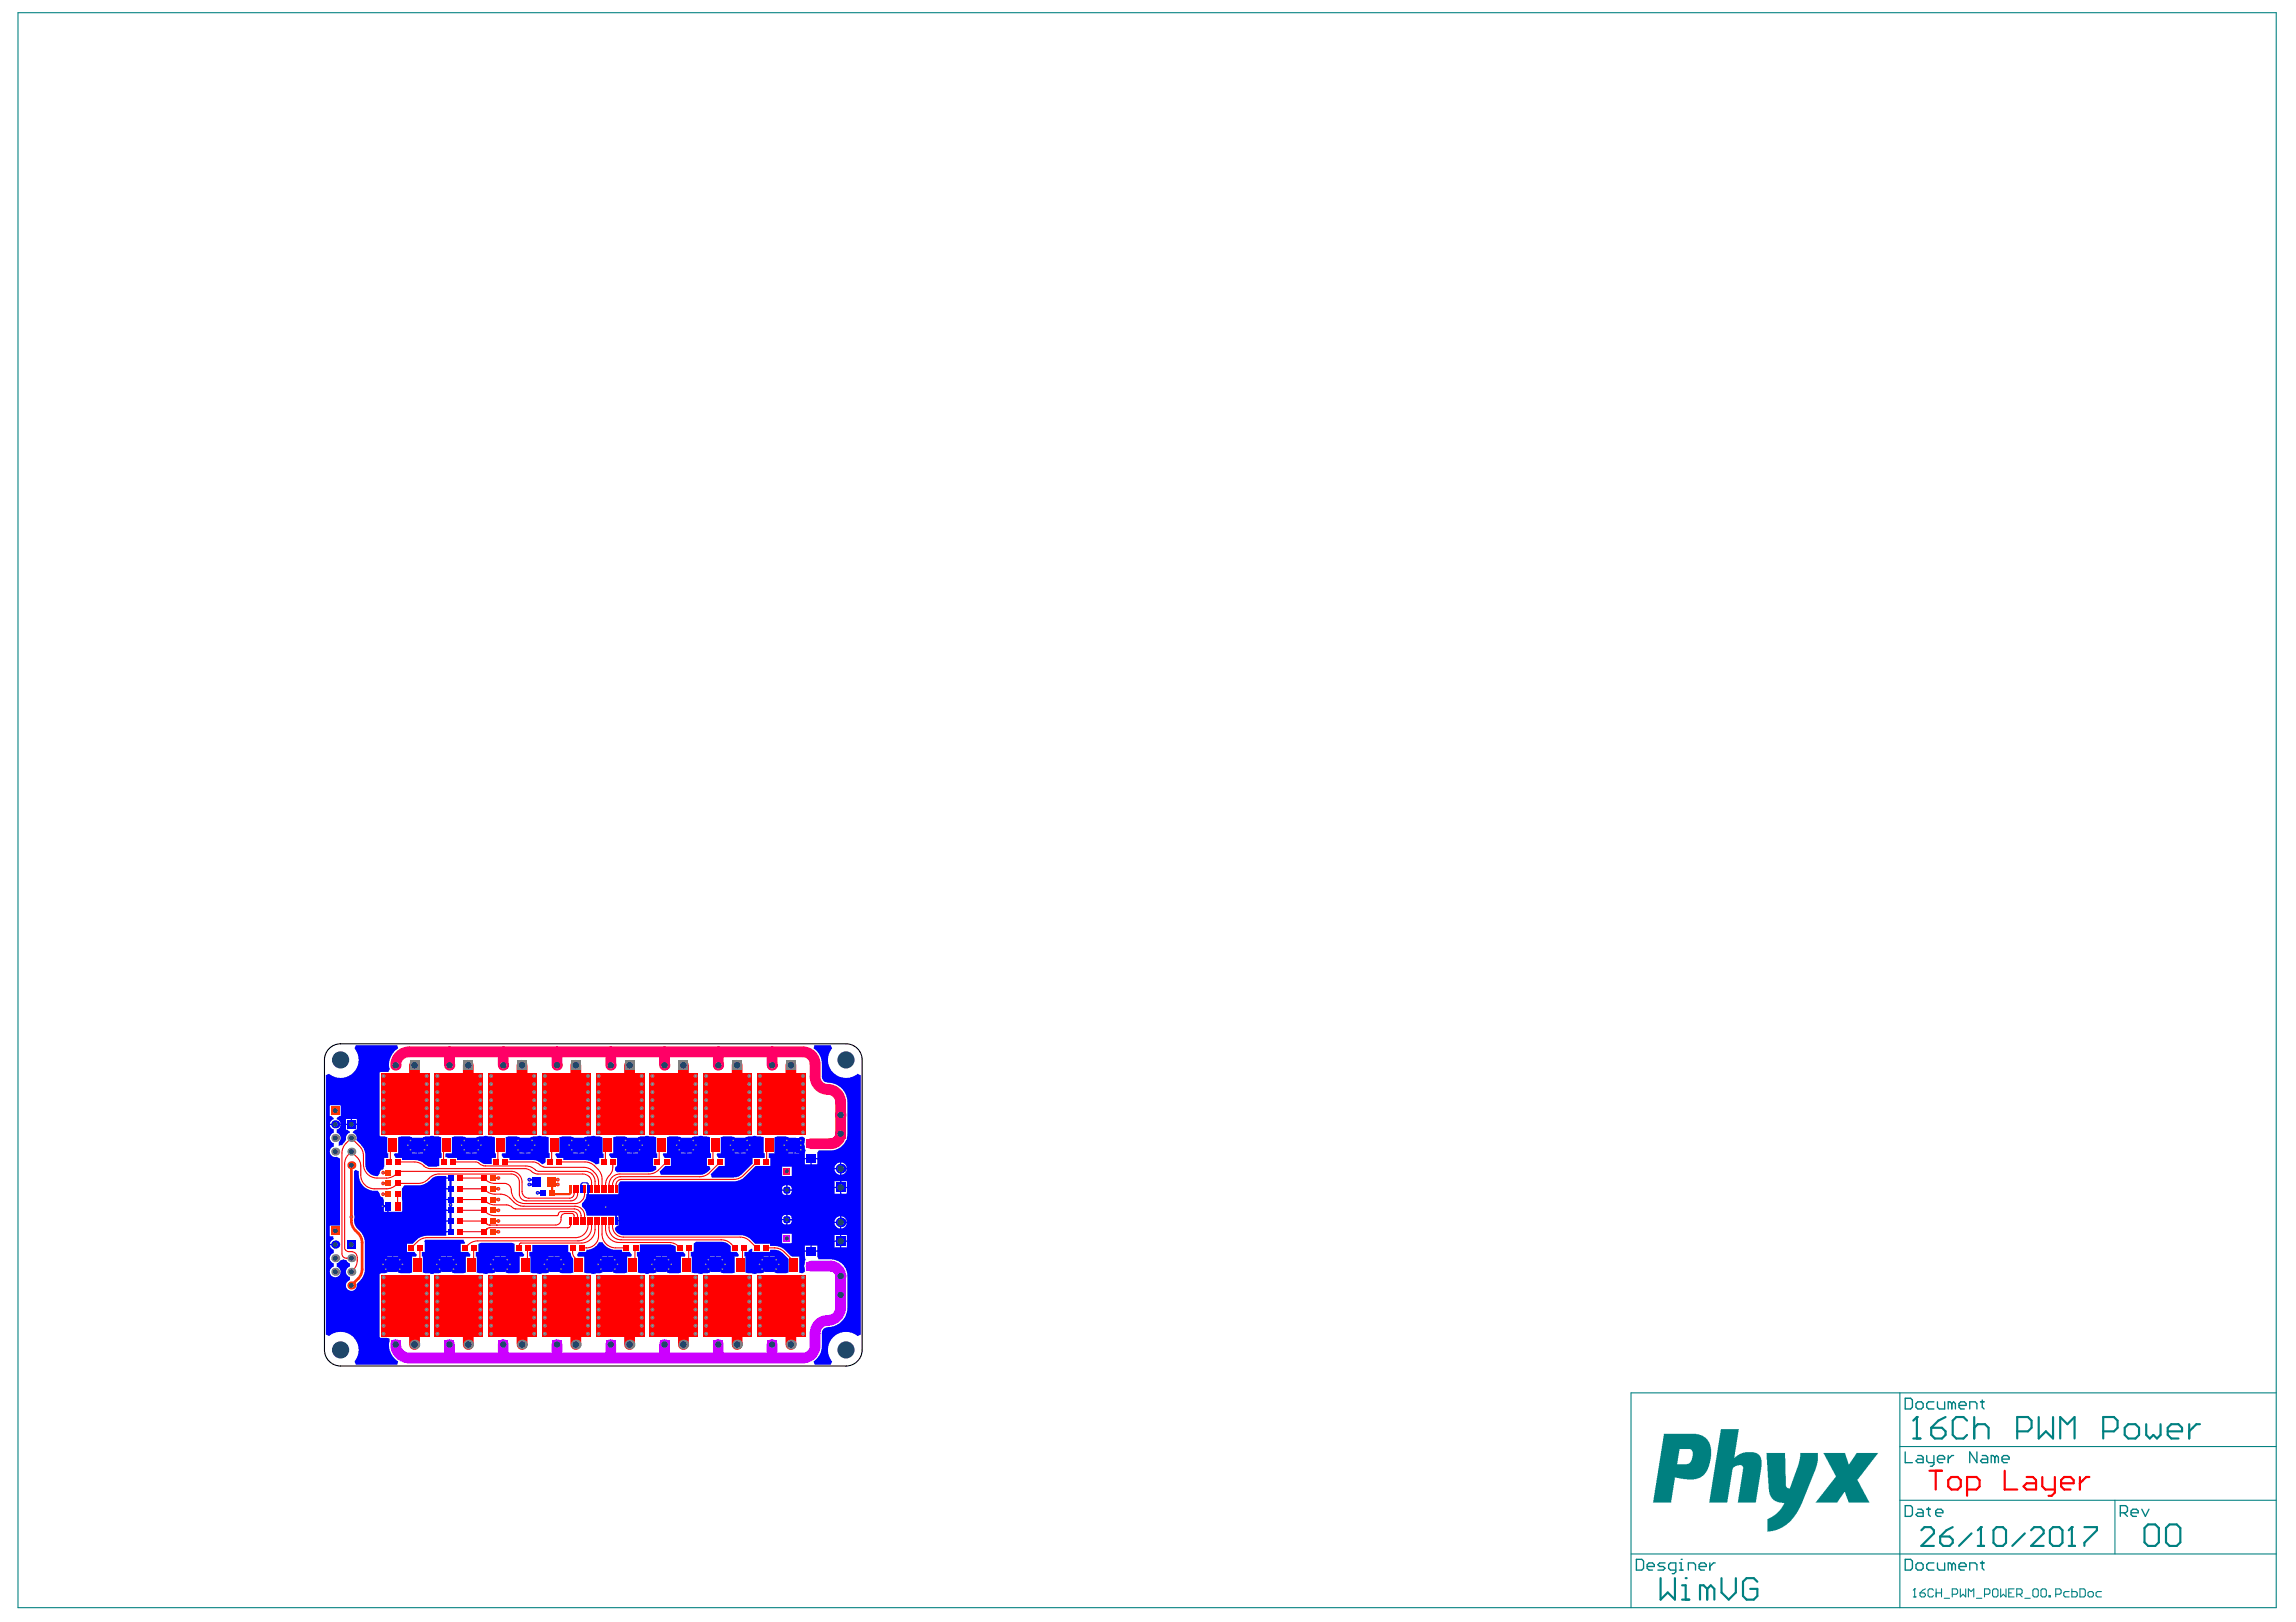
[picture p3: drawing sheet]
<svg xmlns="http://www.w3.org/2000/svg" width="297mm" height="210mm" viewBox="0 0 297 210" stroke-linecap="round" stroke-linejoin="round" font-family="sans-serif">
<g fill="#008080">
<path d="M228.5 188h2.4l.1 4.3 .1 .1 .3 .2h.2l1.1-3.1 .2-1v-.5h2.3v1.1l-.4 1.3-1.8 4.6-.8 1.2-1.1 1.1-.9 .6-.8 .2-.7 .1v-1.1a.45 .45 0 0 1 .4-.7l.7-.4 .5-.6 .5-.9-.6-.1-.6-.2-.4-.3-.2-.5-.2-.7z"/>
<path d="M235.9 188h2.8l.4 1.5 .2-.1 .9-1.4h2.8l-2.6 3.4a.38 .38 0 0 0 .1 .5l1.4 2.5h-2.7l-.5-1.3h-.1l-.9 1.3h-2.8l2.2-2.7 .2-.3a.34 .34 0 0 0 .1-.6z"/>
<path d="M222.6 184.9h2.4l-.6 3.7 .7-.5 .7-.2 1.3 .1 .4 .2 .3 .4 .1 .3v.9l-.8 4.6h-2.3l.7-4.1a.58 .58 0 0 0-.1-.7h-.7l-.3 .2a.59 .59 0 0 0-.3 .7l-.7 3.9h-2.3z"/>
<path d="M215.3 185.6h4.2l.8 .2 .6 .5 .4 .7 .1 .5-.1 1.3-.2 .9-.3 .7-.2 .4-.6 .4-.9 .3h-.9l-1.5-.3-.5 3.2h-2.4zM217.3 187.5l-.3 2h1.2l.3-.1 .4-.5 .1-.8a.56 .56 0 0 0-.3-.6z"/>
</g>
<g fill="none" stroke="#008080" stroke-width=".14">
<path d="M2.3 1.6h292.2v206.4h-292.2zM245.8 180.3v27.7M245.8 194.1h48.7M245.8 187.2h48.7M273.6 194.1v7M294.5 180.3h-83.5v27.7M211 201.1h83.5M247.5 206.7h.4M247.7 205.6h.1M247.7 205.6v1.1M247.7 205.6l-.2 .2M248.4 206.1h.5l.2 .2v.2l-.2 .2h-.3l-.2-.2z"/>
<path d="M249.1 205.6l-.4 .2-.3 .3M250.1 205.8l-.1-.2h-.4l-.2 .2v.7l.2 .2h.4l.1-.2M250.5 206.1h.7M250.5 205.6v1.1M251.2 205.6v1.1M251.5 206.8h.7M252.6 206.3h.5l.2-.2v-.3l-.2-.2h-.5v1.1M253.6 205.6v1.1l.4-.4 .3 .4v-1.1M254.7 206.7v-1.1l.3 .4 .4-.4v1.1M255.7 206.8h.7M256.7 206.3h.6l.1-.2v-.3l-.1-.2h-.6v1.1M257.8 205.8l.2-.2h.3l.2 .2v.7l-.2 .2h-.3l-.2-.2z"/>
<path d="M258.8 205.6v1.1l.4-.4 .3 .4v-1.1M259.9 206.1h.3M260.6 205.6h-.7v1.1h.7M260.9 206.3h.5l.2-.2v-.3l-.2-.2h-.5v1.1M261.3 206.3l.3 .4M262 206.8h.7M263 205.8l.2-.2h.3l.2 .2v.7l-.2 .2h-.3l-.2-.2zM264 205.8l.2-.2h.4l.1 .2v.7l-.1 .2h-.4l-.2-.2zM265.1 206.5h.2v.2h-.2zM266 206.3h.5l.2-.2v-.3l-.2-.2h-.5v1.1M267.7 206h-.5l-.2 .1v.4l.2 .2h.5M268 205.6v1.1h.6l.1-.2v-.4l-.1-.1h-.6"/>
<path d="M269.1 205.6h.5l.2 .2v.7l-.2 .2h-.5zM270.1 206.1l.2-.1h.3l.2 .1v.4l-.2 .2h-.3l-.2-.2zM271.9 206h-.6l-.1 .1v.4l.1 .2h.6"/>
</g>
<g fill="none" stroke="#008080" stroke-width=".17">
<path d="M246.5 194.8h.7l.2 .3v.9l-.2 .2h-.7zM246.5 180.9h.7l.2 .3v.9l-.2 .2h-.7zM246.5 187.9v1.4h.9M247.9 181.6l.2-.2h.5l.2 .2v.5l-.2 .2h-.5l-.2-.2zM248.1 195.3h.5l.2 .2v.7h-.7l-.2-.2 .2-.2h.7M248.1 188.4h.5l.2 .2v.7h-.7l-.2-.2 .2-.3h.7M249.3 195.3h.4M249.3 188.4v.7l.2 .2h.7M249.5 195.1v.9l.2 .2M250.2 181.4h-.7l-.2 .2v.5l.2 .2h.7M250.2 188.4v1.1l-.2 .2h-.3M250.4 195.8h1v-.3l-.3-.2h-.4l-.3 .2v.5l.3 .2h.4"/>
<path d="M250.7 188.8h.9v-.2l-.2-.2h-.5l-.2 .2v.5l.2 .2h.5M250.7 181.4v.7l.2 .2h.7v-.9M252 188.4v.9M252.5 181.6l-.2-.2h-.3v.9M252.5 181.6l.2-.2 .3 .2v.7M252.5 181.6v.7M252.7 188.4h-.2l-.5 .4M253.4 181.9h1v-.3l-.3-.2h-.4l-.3 .2v.5l.3 .2h.4M254.8 182.3v-.9h.7l.3 .2v.7M255.8 187.9v1.4l-1-1.4v1.4M256.2 181.4h.5M256.5 188.4h.4l.2 .2v.7h-.6l-.3-.2 .3-.3h.6"/>
<path d="M256.5 181.2v.9l.2 .2M258.1 188.6l-.3-.2h-.2v.9M258.1 188.6v.7M258.1 188.6l.2-.2 .2 .2v.7M259 188.8h.9v-.2l-.2-.2h-.5l-.2 .2v.5l.2 .2h.5M274.3 195.8h.7l.2-.3v-.4l-.2-.3h-.7v1.4M274.8 195.8l.4 .4M275.7 195.8h.9v-.3l-.2-.2h-.5l-.2 .2v.5l.2 .2h.5M277.1 195.3l.5 .9 .4-.9M211.7 201.8h.7l.2 .2v1l-.2 .2h-.7zM213.1 202.7h.9v-.2l-.2-.2h-.5l-.2 .2v.5l.2 .2h.5M215.4 202.3h-.7l-.2 .2 .2 .2h.5l.2 .3-.2 .2h-.7"/>
<path d="M216.8 203.2h-.7l-.2-.2v-.5l.2-.2h.7v1.1l-.2 .2h-.3M217.3 203.2h.4M217.3 202.3h.2v.9M217.5 201.8h.1M218.4 203.2v-.9h.7l.3 .2v.7M219.8 202.7h.9v-.2l-.2-.2h-.5l-.2 .2v.5l.2 .2h.5M221.2 202.3v.9M221.9 202.3h-.2l-.5 .4M246.5 201.8h.7l.2 .2v1l-.2 .2h-.7zM247.9 202.5l.2-.2h.5l.2 .2v.5l-.2 .2h-.5l-.2-.2zM250.2 202.3h-.7l-.2 .2v.5l.2 .2h.7M250.7 202.3v.7l.2 .2h.7v-.9"/>
<path d="M252.5 202.5l-.2-.2h-.3v.9M252.5 202.5v.7M252.5 202.5l.2-.2 .3 .2v.7M253.4 202.7h1v-.2l-.3-.2h-.4l-.3 .2v.5l.3 .2h.4M254.8 203.2v-.9h.7l.3 .2v.7M256.2 202.3h.5M256.5 202v1l.2 .2"/>
</g>
<g fill="none" stroke="#008080" stroke-width=".28">
<path d="M247.5 186.2h1M248 183.4h.1M248 183.4v2.8M248 183.4l-.5 .4M248.6 198l.4-.4h.8l.4 .4v.4l-1.6 1.7h1.6M249.8 184.8h1.4l.5 .4v.5l-.5 .5h-.9l-.5-.5zM251 198.8h1.2l.4 .4v.5l-.4 .4h-.8l-.4-.4zM251.7 183.4l-.9 .4-1 1M252.6 197.6l-.8 .4-.8 .8M254.5 183.8l-.5-.4h-.9l-.5 .4v1.9l.5 .5h.9l.5-.5M255.1 198.4l-1.7 1.7M255.4 184.8l.5-.5h.9l.5 .5v1.4"/>
<path d="M255.4 183.4v2.8M256.3 197.6h.1M256.3 197.6v2.5M256.3 197.6l-.4 .4M257.9 198l.4-.4h.8l.4 .4v1.7l-.4 .4h-.8l-.4-.4zM261 185.2h1.4l.4-.4v-1l-.4-.4h-1.4v2.8M262 198.4l-1.7 1.7M262.8 198l.4-.4h.8l.4 .4v.4l-1.6 1.7h1.6M263.8 183.4v2.8l.9-1 .9 1v-2.8M265.2 198l.4-.4h.8l.4 .4v1.7l-.4 .4h-.8l-.4-.4zM266.5 186.2v-2.8l1 .9 .9-.9v2.8M268 197.6h.1"/>
<path d="M268 197.6v2.5M268 197.6l-.4 .4M269.7 197.6h1.6v.4l-1.6 1.7v.4M272.1 185.2h1.4l.5-.4v-1l-.5-.4h-1.4v2.8M274.9 184.8l.4-.5h1l.4 .5v.9l-.4 .5h-1l-.4-.5zM277.4 197.7l.5-.4h.9l.5 .4v1.9l-.5 .5h-.9l-.5-.5zM277.7 184.3v1.4l.4 .5 .5-.5 .5 .5 .4-.5v-1.4M280.2 197.7l.5-.4h.9l.5 .4v1.9l-.5 .5h-.9l-.5-.5zM280.4 185.2h1.9v-.4l-.5-.5h-.9l-.5 .5v.9l.5 .5h.9M283.2 184.3v1.9M284.6 184.3h-.4l-1 .9M214.8 204.2v2.8l1-.9 .9 .9v-2.8"/>
<path d="M217.6 207h.9M217.6 205.2h.5v1.8M218.1 204.2h.1M220.9 205.6l-.5-.4h-.5v1.8M220.9 205.6v1.4M220.9 205.6l.4-.4 .5 .4v1.4M222.7 204.2v1.9l.9 .9 1-.9v-1.9M227.4 204.7l-.5-.5h-.9l-.5 .5v1.8l.5 .5h.9l.5-.5v-.9h-1M255.9 200.1h.8M267.6 200.1h.8"/>
</g>
<g fill="#00f">
<path d="M103 147.2h.9v2h-.9z"/>
<path d="M53.7 147.2h1a.89 .89 0 0 1 .9 1.1h-1.9z"/>
<path d="M59.6 147.5l.6-.3h1.1v1.1h-1.9v-.5z"/>
<path d="M60.7 147.2h1a.89 .89 0 0 1 .9 1.1h-1.9z"/>
<path d="M66.5 147.6l.4-.3 1.3-.1v1.1h-1.9v-.5z"/>
<path d="M67.6 147.2h1.1a.89 .89 0 0 1 .8 1.1h-1.9z"/>
<path d="M73.6 147.5l.5-.3h1.1v1.1h-1.9v-.5z"/>
<path d="M81.5 147.2h1.1a.89 .89 0 0 1 .8 1.1h-1.9z"/>
<path d="M87.5 147.5l.5-.3h1.1v1.1h-1.9v-.5z"/>
<path d="M88.5 147.2h1a.89 .89 0 0 1 .9 1.1h-1.9z"/>
<path d="M94.4 147.5l.5-.3h1.2v1.1h-2l.1-.5z"/>
<path d="M95.4 147.2h1.1a.89 .89 0 0 1 .8 1.1h-1.9z"/>
<path d="M101.4 147.5l.5-.3h1.1v1.1h-1.9v-.5z"/>
<path d="M49.2 163.5h1.9v1.1h-1a.89 .89 0 0 1-.9-1.1z"/>
<path d="M50.5 163.5h1.9a.89 .89 0 0 1-.9 1.1h-1z"/>
<path d="M56.2 163.5h1.9v1.1h-1.1a.89 .89 0 0 1-.8-1.1z"/>
<path d="M53.7 148.1h1.9a.89 .89 0 0 1-.9 1.1h-1z"/>
<path d="M60.7 148.1h1.9a.89 .89 0 0 1-.9 1.1h-1z"/>
<path d="M59.4 148.1h1.9v1.1h-1.1a.89 .89 0 0 1-.8-1.1z"/>
<path d="M64.4 163.5h1.9a.89 .89 0 0 1-.8 1.1h-1.1z"/>
<path d="M67.6 148.1h1.9a.89 .89 0 0 1-.8 1.1h-1.1z"/>
<path d="M66.3 148.1h1.9v1.1h-1a.89 .89 0 0 1-.9-1.1z"/>
<path d="M71.4 163.5h1.9a.89 .89 0 0 1-.9 1.1h-1z"/>
<path d="M70.1 163.5h1.9v1.1h-1.1a.89 .89 0 0 1-.8-1.1z"/>
<path d="M73.3 148.1h1.9v1.1h-1.1a.89 .89 0 0 1-.8-1.1z"/>
<path d="M78.3 163.5h1.9a.89 .89 0 0 1-.8 1.1h-1.1z"/>
<path d="M77 163.5h1.9v1.1h-1a.89 .89 0 0 1-.9-1.1z"/>
<path d="M84 163.5h1.9v1.1h-1a.89 .89 0 0 1-.9-1.1z"/>
<path d="M81.5 148.1h1.9a.89 .89 0 0 1-.8 1.1h-1.1z"/>
<path d="M88.5 148.1h1.9a.89 .89 0 0 1-.9 1.1h-1z"/>
<path d="M87.2 148.1h1.9v1.1h-1a.89 .89 0 0 1-.9-1.1z"/>
<path d="M92.2 163.5h1.9a.89 .89 0 0 1-.8 1.1h-1.1z"/>
<path d="M95.4 148.1h1.9a.89 .89 0 0 1-.8 1.1h-1.1z"/>
<path d="M94.1 148.1h2v1.1h-1.1a.89 .89 0 0 1-.9-1.1z"/>
<path d="M99.2 163.5h1.9a.89 .89 0 0 1-.9 1.1h-1z"/>
<path d="M97.9 163.5h1.9v1.1h-1a.89 .89 0 0 1-.9-1.1z"/>
<path d="M101.1 148.1h1.9v1.1h-1a.89 .89 0 0 1-.9-1.1z"/>
<path d="M50.5 162.7h1a.89 .89 0 0 1 .9 1h-1.9z"/>
<path d="M49.3 163.1l.5-.4h1.3v1h-1.9v-.4z"/>
<path d="M56.3 163.1l.5-.4h1.3v1h-1.9v-.4z"/>
<path d="M64.4 162.7h1.1a.89 .89 0 0 1 .8 1h-1.9z"/>
<path d="M70.2 163.1l.5-.4h1.3v1h-1.9v-.4z"/>
<path d="M71.4 162.7h1a.89 .89 0 0 1 .9 1h-1.9z"/>
<path d="M77.2 163.1l.5-.4h1.2v1h-1.9l.1-.4z"/>
<path d="M78.3 162.7h1.1a.89 .89 0 0 1 .8 1h-1.9z"/>
<path d="M84.1 163.1l.5-.4h1.3v1h-1.9v-.4z"/>
<path d="M92.2 162.7h1.1a.89 .89 0 0 1 .8 1h-1.9z"/>
<path d="M98 163.1l.5-.4h1.3v1h-1.9v-.4z"/>
<path d="M99.2 162.7h1a.89 .89 0 0 1 .9 1h-1.9z"/>
<path d="M52.5 147.6l.5-.3 1.3-.1v1.1h-1.9v-.5z"/>
<path d="M80.5 147.5l.5-.3h1.1v1.1h-1.9l.1-.5z"/>
<path d="M74.6 147.2h1a.89 .89 0 0 1 .9 1.1h-1.9z"/>
<path d="M57.5 163.5h1.9a.89 .89 0 0 1-.9 1.1h-1z"/>
<path d="M63.1 163.5h1.9v1.1h-1a.89 .89 0 0 1-.9-1.1z"/>
<path d="M52.4 148.1h1.9v1.1h-1a.89 .89 0 0 1-.9-1.1z"/>
<path d="M85.3 163.5h1.9a.89 .89 0 0 1-.9 1.1h-1z"/>
<path d="M80.2 148.1h1.9v1.1h-1a.89 .89 0 0 1-.9-1.1z"/>
<path d="M74.6 148.1h1.9a.89 .89 0 0 1-.9 1.1h-1z"/>
<path d="M90.9 163.5h2v1.1h-1.1a.89 .89 0 0 1-.9-1.1z"/>
<path d="M57.5 162.7h1a.89 .89 0 0 1 .9 1h-1.9z"/>
<path d="M63.3 163.1l.4-.4h1.3v1h-1.9v-.4z"/>
<path d="M85.3 162.7h1a.89 .89 0 0 1 .9 1h-1.9z"/>
<path d="M91.1 163.1l.5-.4h1.3v1h-2l.1-.4z"/>
<path d="M58.5 147.2l.3-.1h1.1l.4 .1v.9h1.4v-.9l.3-.1 .9-.1 1.1 .2v2.1h.2v.5h-.6v.8h-.8h-.3l-.7-.5h-2.7v-.3h-1.1h-.4v-.5h.9zM61.1 148.3v1h.6v-1zM60.3 148.3v1h.6v-1z"/>
<path d="M51.5 147.2l.4-.1h1l.4 .1v.9h1.4v-.9l.4-.1 .8-.1 1.2 .2v2.6h-.3v1.1l-.3 .1h-.8a1.37 1.37 0 0 1-1-.5l-.8-.4h-1.9v-.3h-.8l-.2-.4 .1-.1h.4zM54.1 148.3v1h.6v-1zM53.3 148.3v1h.6v-1z"/>
<path d="M79.3 147.2l.4-.1h1.1l.3 .1v.9h1.4v-.9l.4-.1 .8-.1 1.2 .2v2.1h.1v.5h-.5v1.1h.3l.1 .4a1.45 1.45 0 0 1-1 .4h-4.1l-.3-.3 .1-.4 .2-.1v-1.1h-.8l-.2-.4 .1-.1h.4zM81.9 148.3v1h.6v-1zM81.1 148.3v1h.6v-1z"/>
<path d="M72.4 147.2l.4-.1h1l.4 .1v.9h1.4v-.9l.4-.1 .8-.1 1.1 .2v2.1h.2v.5h-.6v.8l-.4 .1a2.01 2.01 0 0 0-1.4-.6h-2.8v-.3h-.8l-.3-.4 .1-.1h.5zM75 148.3v1h.6v-1zM74.2 148.3v1h.6v-1z"/>
<path d="M54.9 160.5l.4-.1h4.6l.3 .4-.1 .2h-.5v1h1l.3 .4-.1 .2h-.5v2.1l-.4 .1h-1.1l-.3-.1v-1h-1.4v1l-.4 .1-.8 .1-1.2-.2v-2.1h-.1v-.6h.4zM57.9 162.6v1h.6v-1zM57.1 162.6v1h.6v-1z"/>
<path d="M74.9 162h.9l.1-.3a2.01 2.01 0 0 0 1.7-1h.3a2.15 2.15 0 0 0 1.8 1h.8v.3h.9l.3 .4v.2h-.6v2.1l-.3 .1h-1.1l-.4-.1v-1h-1.4v1l-.3 .1-.9 .1-1.1-.2v-2.1h-.8l-.1-.2zM78.7 162.6v1h.6v-1zM77.9 162.6v1h.6v-1z"/>
<path d="M82.8 161h3.8l.8 .3v.7h1l.3 .4-.1 .2h-.5v2.1l-.4 .1h-1l-.4-.1v-1h-1.4v1l-.4 .1-.8 .1-1.2-.2v-2.1h-.1v-.6h.4zM85.7 162.6v1h.6v-1zM84.9 162.6v1h.6v-1z"/>
<path d="M68.9 161.1h4.6v.9l.3 .1 .1 .4 .2 .4 .1 1.8-.4 .1h-1l-.4-.1v-1h-1.4v1l-.4 .1-.8 .1-1.2-.2v-2.1h-.1v-.6h.4zM71.8 162.6v1h.6v-1zM71 162.6v1h.6v-1z"/>
<path d="M93.2 147.2l.4-.1h1.1l.4 .1v.9h1.3v-.9l.4-.1 .8-.1 1.2 .2v2.1h.1v.5h-1.5v.8l-1.4 1.3a1.49 1.49 0 0 1-1.1 .5h-2.8l-.2-.4 1.1-1.1h.7v-1.1h-.8l-.2-.4 .1-.1h.4zM95.8 148.3v1h.6v-1zM95.1 148.3v1h.6v-1z"/>
<path d="M96.3 162h.5v-.2l.5-.2v.4h2.3v-.3h.6a1.49 1.49 0 0 1 1.1 .5l.7 .7v1.8l-.4 .1h-1l-.4-.1v-1h-1.4v1l-1.2 .2-1.2-.2v-2.1h-.1zM99.6 162.6v1h.6v-1zM98.8 162.6v1h.6v-1z"/>
<path d="M86.3 147.2l.4-.1h1l.4 .1v.9h1.4v-.9l.4-.1 .8-.1 1.2 .2v2.1h.1v.5h-.5v1.1h.3l.1 .4-.3 .3a1.5 1.5 0 0 1-1.1 .4h-5l-.2-.4 .8-.7h.7v-1.1h-.8l-.3-.4 .1-.1h.5zM88.9 148.3v1h.6v-1zM88.1 148.3v1h.6v-1z"/>
<path d="M65.4 147.2l.4-.1h1.1l.3 .1v.9h1.4v-.9l.4-.1 .8-.1 1.2 .2v2.1h.1v.5h-.5v.6l-.4 .3-.4-.3-.6-.3h-3.3v-.3h-.8l-.2-.4 .1-.1h.4zM68 148.3v1h.6v-1zM67.2 148.3v1h.6v-1z"/>
<path d="M89.7 161l.3-.3h3.3a1.59 1.59 0 0 1 1.2 .6v.7h.9l.2 .4-.1 .2h-.4v2.1l-.4 .1h-1.1l-.4-.1v-1h-1.3v1l-1.3 .2-1.1-.2v-2.1h-.1v-.6h.3zM92.6 162.6v1h.6v-1zM91.9 162.6v1h.6v-1z"/>
<path d="M61.9 161l.4-.2h3.9l.4 .2v1h.9l.3 .4-.1 .2h-.5v2.1l-.3 .1h-1.1l-.4-.1v-1h-1.4v1l-.3 .1-.9 .1-1.1-.2v-2.1h-.2v-.6h.4zM64.8 162.6v1h.6v-1zM64 162.6v1h.6v-1z"/>
<path d="M76 153.9h.2v.6h3.8v-1.2l.2-.4h.2h14.5a2 2 0 0 0 1.5-.6l1.4-1.4h1.9v-1.1h-.3v-.5h.8v-2.1l.4-.1h1l.4 .1v.9h1.4v-.9l.4-.1 .3 .2v.7v.7l.1 .1-.1 .4v.7h1.6v-.7l.2-.3h1.6a2.15 2.15 0 0 0 2-1.4h.1v-.8v-4.1a2.53 2.53 0 0 0-1.7-2.4l-.4-.1a.92 .92 0 0 1-1.2-.7v-1.7a2.42 2.42 0 0 0-1-2l.1-.4h2.1l.2 .4a2.33 2.33 0 0 0 .1 3.1 2.33 2.33 0 0 0 3.1 .2l.5 .1v33.6l-.5 .2a2.33 2.33 0 0 0-3.1 .1 2.33 2.33 0 0 0-.1 3.2l-.2 .4h-2.1l-.1-.4a2.42 2.42 0 0 0 1-2v-1.7a.77 .77 0 0 1 .8-.8 2.53 2.53 0 0 0 2.5-2.5v-4.1a2.16 2.16 0 0 0-2.1-2.1h-1.6l-.2-.4v-.6h-1.6v.6l.1 .5h-.1v.7v.8l-.3 .2-.4-.1v-2.1h-1l-.8-.8a2 2 0 0 0-1.4-.6h-.6v-.2h-1.9l-.5-.6a2.01 2.01 0 0 0-1.4-.6h-15.2a1.13 1.13 0 0 1-1.1-.8l.4-.4h.1v-.6h-.3h-.1v-.7h-3.7l-.3-.8a.64 .64 0 0 1-.3-.8l.1-.1a2.66 2.66 0 0 0 .6-1.7zM102.8 148.3v1h.6v-1zM102 148.3v1h.6v-1zM105 150v.7h.7v-.7zM104.1 150v.7h.7v-.7zM108.8 150.4v.7h.8l-.1-.1a.79 .79 0 0 0-.7-.6zM108.2 150.7l-.2 .4h.7v-.7zM108.8 151.3v.7h.2a.79 .79 0 0 0 .6-.7zM108 151.3v.1a.79 .79 0 0 0 .7 .6v-.7zM101.2 151v1.2h1.2v-1.2zM108.8 152.9v.7h.8v-.7zM108 152.9v.7h.7v-.7zM101.9 153.4v.5h.5a.44 .44 0 0 0-.5-.5zM101.3 153.5l-.1 .4h.5v-.5zM108.8 153.8v.7h.8v-.7zM108 153.8v.7h.7v-.7zM101.9 154.1v.5a.44 .44 0 0 0 .5-.5zM101.2 154.1a.44 .44 0 0 0 .5 .5v-.5zM101.9 157.2v.6h.5a.44 .44 0 0 0-.5-.6zM101.3 157.3l-.1 .5h.5v-.6zM79.8 157.3v.6h.2v-.6zM108.8 157.4v.7h.8l-.1-.1a.79 .79 0 0 0-.7-.6zM108.2 157.6l-.2 .5h.7v-.7zM101.9 157.9v.6a.44 .44 0 0 0 .5-.6zM101.2 157.9a.44 .44 0 0 0 .5 .6v-.6zM108.8 158.3v.7h.2a.79 .79 0 0 0 .6-.7zM108 158.3v.1a.79 .79 0 0 0 .7 .6v-.7zM108.8 159.8v.7h.8v-.7zM108 159.8v.7h.7v-.7zM101.2 159.7v1.2h1.2v-1.2zM108.8 160.7v.7h.8v-.7zM108 160.7v.7h.7v-.7zM105 161.2v.6h.7v-.6zM104.1 161.2v.6h.7v-.6z"/>
<path d="M42.2 139.1l.4-.1 .1 .1a2.33 2.33 0 0 0 3.1-.3 2.33 2.33 0 0 0 .1-3.1l.1-.4h5.4l.1 .4h-.1a2.23 2.23 0 0 0-1 2.6l-.2 .4h-.9l-.2 .2v8l.1 .2 .9 .1v2.1h.2v.5h-.6v1.2l-.1 .3-.3 .2-.4 .7a1.51 1.51 0 0 1-1.6-1.5v-1.1a2 2 0 0 0-.6-1.5l-.6-.5 .1-.3-.1-.4-.5-.3 .1-.2 .3-.2h.2v-.6h-1.4v.6h.1l.3 .2 .1 .2-.3 .2-.2 .3a.96 .96 0 0 1-.5 1l-.5 .2v-.5a.7 .7 0 0 0-.2-1.2v-.4l.3-.2 .2-.4h-1.4l.2 .4 .3 .2v.4a.7 .7 0 0 0-.5 .7 .7 .7 0 0 0 .5 .6v.5a.7 .7 0 0 0-.5 .8 .7 .7 0 0 0 .9 .5l.4 .3v8.6h-1.3v1.4h.4l.1 .4-.3 .2-.2 .4h.7v.1h-.7l.2 .5 .3 .1v.4l-.2 .1a.7 .7 0 0 0-.3 .7 .7 .7 0 0 0 .5 .6l-.1 .4a.7 .7 0 0 0-.3 1.1 .7 .7 0 0 0 1.2 0 .7 .7 0 0 0-.4-1.1v-.4l.4-.3a.77 .77 0 0 1 1.1 .2l.2 .1v.4a.7 .7 0 0 0-.5 .7 .7 .7 0 0 0 .5 .7v.4h-.2a.7 .7 0 0 0-.3 .9 .7 .7 0 0 0 .9 .4 .7 .7 0 0 0 .4-.8 2.45 2.45 0 0 0 1.1-2v-3.4a2.86 2.86 0 0 0-1.2-2 2.12 2.12 0 0 1-.2-1.5v-5.7l.2-.2 .4 .2v.5a2.01 2.01 0 0 0 2 2h.5l.2 .4a.43 .43 0 0 0 .5 .5l.1 .4v.6h.5l.1 .1v.7h1.7v-3l.3-.4h1.8a2.41 2.41 0 0 0 1.8-1l.9-.2h.9v.2h.6v.1h-.6v1.3h.6v.1h-.6v1.2h.6v.2h-.6v1.2h.6v.2h-.6v1.2h.6v.2h-.6v1.2h.6v.2h-.6v.4h-2.4a2.01 2.01 0 0 0-1.5 .6l-.4 .5h-.7v1h.9l.3 .4-.1 .2h-.5v2.1l-.4 .1h-1l-.4-.1v-1h-1.4v1l-.9 .1-.1 .1v8.1l.2 .1 1.1 .1-.1 .8a2.15 2.15 0 0 0 .8 1.8l.4 .4-.1 .4h-5.4l-.1-.4 .1-.1a2.33 2.33 0 0 0-.3-3.1 2.33 2.33 0 0 0-3.1-.1l-.4-.2zM42.7 143v1.4h.1l.4 .3v.1l-.3 .2-.2 .4h1.4l-.2-.4-.3-.2v-.1l.3-.3h.2v-1.4zM45.5 144.8v.6h.7v-.6zM44.8 144.8v.6h.6v-.6zM49.7 156.2v.6h.4v-.6zM50.9 162.6v1h.6v-1zM50.1 162.6v1h.6v-1z"/>
</g>
<g fill="none" stroke="#f00" stroke-width=".14">
<path d="M44.2 149.2v13.1M44.6 150.6v10.9M44.8 148l.7-.7 1 1M45.1 149.4l.4-.4 .7 .8M46.7 150.9v1.2M47 149.6v1.1M48.4 153.8h1.6M48.8 152.5h1.2M50.8 148.2h-.3v2.2h-.2M51.4 151.8l-.1 .1M51.4 154.5v1.6h.1M51.5 150.4h2.1"/>
<path d="M51.6 151.6h14.5M54.1 153.1h-2.7l-.1 .2M54.8 150.9h.1M55.5 152.4l-.1 .2M55.7 151.2h12.2M56.8 151.9h9.3M57.8 148.2h-.4v2.2M58.6 150.4h3M59.5 156.6h3.1l.2 .2M59.5 153.8h3.1M59.5 152.5h3.1M59.5 159.4h3.1"/>
<path d="M59.5 158h3.1M59.5 155.2h3.1M62.6 159.4h.1M62.6 158h.1M62.6 155.2h.1M62.6 153.8h.1M62.6 152.5h.1M62.6 158l.4 .4M62.6 155.2l.2 .2M62.6 153.8l.2 .2M62.6 152.5l.2 .1M62.8 150.9h5.2"/>
<path d="M63 159.1h.1M63 159.1l-.4 .3M63.3 158.5h.1M63.3 158.5h8.6M63.4 158.9h10.1M64 155.9h1.5M64 154.5h.7M64 153.1h1.3M64 157.3h8.1M64.2 158.5h.1M64.7 148.2h-.3v2.2h-.2M65.4 150.4h3.6"/>
<path d="M66 155.1l.5 .5M66.7 156.4h7.6M67.2 153v1.5M67.5 153v1.2M67.8 156.1h6.6M67.9 155.8h6.5M68.1 155.4h5.8M68.4 155.1h5.3M69.6 151.9h5.8M69.7 151.6h6M70.6 151.1h4.9M71.7 148.2h-.3v2.2h-.3"/>
<path d="M72.3 150.4h3.4M72.6 157.6v.2M72.6 156.8h1.5M73.1 157h.9M73.8 158v.5M74.3 153.9v.6M74.3 157.3v.7M74.7 153.9v.6M74.7 157.4v.6M75.2 157.3v.7M75.6 153.9v.6M75.6 157.3v.7"/>
<path d="M76.1 158v.5M76.2 152.3h.1M76.5 153v.9M76.5 158v.8M76.8 151.6l.1 .1M76.9 150.9l.5 .4M77 152.9v1M77 158v1.1M77.4 153v.9M77.4 158v1.9M77.9 152.6v1.3M77.9 158v1.7"/>
<path d="M78.3 153.3v.6M78.3 158v1M78.6 148.2h-.3v2.2h-.2M78.8 153.3v.6M78.8 158v.9M79.2 153.3v.6M79.2 158v.7M79.3 150.4v.7M79.7 153.3v.6M80.2 151.9h3.7M80.3 152.3h10.2M80.4 152.6h14.5"/>
<path d="M85.6 148.2h-.3v2.2h-.2M86.2 150.4l-1 1M92.5 148.2h-.3v2.2h-.2M93.2 150.4l-1.4 1.4M97.9 150.4l-1.7 1.7M99.5 148.2h-.3v2.2h-.2M44.8 162.8h.7M45.1 162h.4M45.7 164.3l-.1 .1M46.2 162.7v.4M54 160.7l-.8 .8M54.6 161.5h-.3v2.1h-.3"/>
<path d="M55.3 160.2h19.1M60.6 161.1l-.4 .4M61.5 161.5h-.2v2.1h-.3M61.8 160.6h13M67.2 161.1v.3M67.4 160.9h7.8M68.5 161.5h-.3v2.1h-.3M74.1 161.5v.6M74.3 162.7l.3 .3M75.3 161.5h.6M79.7 161.5h1.3M80.1 160.8h6.5"/>
<path d="M80.4 160.4h12.9M80.6 160.1h15.2M82.4 161.5h-.3v2.1h-.3M87.8 161.3l.2 .2M89.3 161.5h-.2v2.1h-.3M94.6 161l.5 .5M96.3 161.5h-.2v2.1h-.4M97 160.6l.9 .9M99.1 161.5h1.1M101.4 162l1 1"/>
</g>
<path d="M45.5 150.8v7.2M46 159.2l.3 .4M46.3 165.5l-.8 .9M46.8 160.8v3.4" fill="none" stroke="#f30" stroke-width=".35"/>
<path d="M49.5 156.1h.7M58.3 152.5v6.9M68.5 153.3h.7M68.5 152.7h.7M69.6 154.4h.7" fill="none" stroke="#00f" stroke-width=".28"/>
<g fill="none" stroke="#f30" stroke-width=".28">
<path d="M49.6 153.1h.7M49.6 151.8h.7M49.6 154.5h.7M63.8 159.4h.7M63.8 158h.7M63.8 156.6h.7M63.8 155.2h.7M63.8 153.8h.7M63.8 152.5h.7M71.4 153.3v1.1M71.5 153.3h.7M71.5 152.7h.7"/>
<path d="M71.6 154.5h2M73.8 153.9v.4"/>
</g>
<path d="M75.2 153.3v.6M75.4 153.1h.5M76.1 153.2v1.4M77.7 156.2h1.6M79.7 156.6v1.4" fill="none" stroke="#00f" stroke-width=".14"/>
<path d="M52.9 136.1h51M58.1 136.1v1.8M65.1 136.1v1.8M72.1 136.1v1.8M79 136.1v1.8M86 136.1v1.8M92.9 136.1v1.8M99.9 136.1v1.8M105.5 137.7v1.6M104.9 148h2.6M108.8 142.6v4.1" fill="none" stroke="#f06" stroke-width="1.4"/>
<g fill="none" stroke="#f00" stroke-width="1.4">
<path d="M53.6 137.9v5.5M60.6 137.9v5.5M67.5 137.9v5.5M74.5 137.9v5.5M81.5 137.9v5.5M88.4 137.9v5.5M95.4 137.9v5.5M102.3 137.9v5.5M53.6 168.4v5.6M60.6 168.4v5.6M67.5 168.4v5.6M74.5 168.4v5.6"/>
<path d="M81.5 168.4v5.6M88.4 168.4v5.6M95.4 168.4v5.6M102.3 168.4v5.6"/>
</g>
<path d="M52.9 175.7h51M58.1 174v1.7M65.1 174v1.7M72.1 174v1.7M79 174v1.7M86 174v1.7M92.9 174v1.7M99.9 174v1.7M104.9 163.8h2.6M105.5 172.5v1.7M108.8 165.1v4.1" fill="none" stroke="#c0f" stroke-width="1.4"/>
<g fill="#f00">
<path d="M56.2 165h6.3v8h-6.3z" fill-rule="evenodd"/>
<path d="M49.3 165h6.2v8h-6.2z" fill-rule="evenodd"/>
<path d="M56.2 165h6.3v8h-6.3z" fill-rule="evenodd"/>
<path d="M49.3 138.9h6.2v8h-6.2z" fill-rule="evenodd"/>
<path d="M56.2 138.9h6.3v8h-6.3z" fill-rule="evenodd"/>
<path d="M77.1 165h6.3v8h-6.3z" fill-rule="evenodd"/>
<path d="M70.1 165h6.3v8h-6.3z" fill-rule="evenodd"/>
<path d="M70.1 138.9h6.3v8h-6.3z" fill-rule="evenodd"/>
<path d="M77.1 138.9h6.3v8h-6.3z" fill-rule="evenodd"/>
<path d="M98 165h6.2v8h-6.2z" fill-rule="evenodd"/>
<path d="M91 165h6.3v8h-6.3z" fill-rule="evenodd"/>
<path d="M91 138.9h6.3v8h-6.3z" fill-rule="evenodd"/>
<path d="M98 138.9h6.2v8h-6.2z" fill-rule="evenodd"/>
<path d="M84.1 165h6.2v8h-6.2z" fill-rule="evenodd"/>
<path d="M63.2 165h6.3v8h-6.3z" fill-rule="evenodd"/>
<path d="M63.2 138.9h6.3v8h-6.3z" fill-rule="evenodd"/>
<path d="M84.1 138.9h6.2v8h-6.2z" fill-rule="evenodd"/>
</g>
<path d="M249.6 190.3h1.6M250.4 190.3v2.5M252 191.5l.5-.4h.8l.4 .4v.9l-.4 .4h-.8l-.5-.4zM254.5 192.8h1.2l.4-.4v-.9l-.4-.4h-1.2v2.5M259.3 190.3v2.5h1.7M262.2 191.1h.8l.4 .4v1.3h-1.2l-.4-.4 .4-.5h1.2M264.2 191.1v1.3l.4 .4h1.2M265.8 191.1v2.1l-.4 .4h-.4M266.7 191.9h1.6v-.4l-.4-.4h-.8l-.4 .4v.9l.4 .4h.8M269.1 191.1v1.7M270.3 191.1h-.4l-.8 .8" fill="none" stroke="#f00" stroke-width=".28"/>
<g fill="none" stroke="#f00" stroke-width=".14">
<path d="M44.8 148a1.76 1.76 0 0 0-.6 1.2M45.1 149.4a1.76 1.76 0 0 0-.5 1.2M46.2 149.8a1.54 1.54 0 0 1 .5 1.1M46.5 148.3a1.76 1.76 0 0 1 .5 1.3M46.7 152.1a1.77 1.77 0 0 0 1.7 1.7M47 150.7a1.77 1.77 0 0 0 1.8 1.8M51.3 153.3a1.77 1.77 0 0 1-1.3 .5M51.3 151.9a1.77 1.77 0 0 1-1.3 .6M51.6 151.6l-.2 .2M53.6 150.4a2.06 2.06 0 0 1 1.5 .7l.6 .1M55.4 152.6a1.77 1.77 0 0 1-1.3 .5M56.8 151.9a1.77 1.77 0 0 0-1.3 .5"/>
<path d="M61.6 150.4h.3a1.38 1.38 0 0 0 .9 .5M62.8 152.6a1.77 1.77 0 0 0 1.2 .5M62.8 156.8a1.77 1.77 0 0 0 1.2 .5M62.8 155.4a1.77 1.77 0 0 0 1.2 .5M62.8 154a1.77 1.77 0 0 0 1.2 .5M63 159.1h.1M63 158.4l.3 .1M63.4 158.9l-.4 .2M64.7 154.5a1.77 1.77 0 0 1 1.3 .6M65.3 153.1a.95 .95 0 0 1 .9 1.2 1.74 1.74 0 0 0 1.7 1.5M65.5 155.9a1.49 1.49 0 0 1 1 .5h.2M66.1 151.9a1.04 1.04 0 0 1 1.1 1.1"/>
<path d="M66.1 151.6a1.39 1.39 0 0 1 1.4 1.4M66.5 155.6l.6 .4 .7 .1M67.2 154.5a.87 .87 0 0 0 .9 .9M67.5 154.2a.87 .87 0 0 0 .9 .9M67.9 151.2a1.58 1.58 0 0 1 1.1 .6l.6 .1M68 150.9a2.68 2.68 0 0 1 1.5 .7h.2M69 150.4a1.81 1.81 0 0 1 1.1 .5l.5 .2M72.6 156.8a.46 .46 0 0 0-.4 .5h-.1M72.6 157.8a.7 .7 0 0 1-.7 .7M73.1 157l-.3 .1-.1 .2-.1 .3M73.8 158.5a.35 .35 0 0 1-.3 .4M74 157l.1 .1 .2 .2"/>
<path d="M74.1 156.8l.3 .1 .2 .2 .1 .3M74.3 154.5a.58 .58 0 0 1-.6 .6M74.3 156.4a.87 .87 0 0 1 .9 .9M74.4 156.1a1.22 1.22 0 0 1 1.2 1.2M74.7 154.5a.87 .87 0 0 1-.8 .9M75.4 151.9a1.1 1.1 0 0 1 1.1 1.1M75.5 151.1a1.77 1.77 0 0 1 1.3 .5M75.6 154.5a1.22 1.22 0 0 1-1.2 1.3M75.7 150.4a1.77 1.77 0 0 1 1.2 .5M75.7 151.6a1.28 1.28 0 0 1 1.3 1.3M76.1 158.5a1.63 1.63 0 0 1-1.7 1.7M76.5 158.8a1.77 1.77 0 0 1-1.7 1.8"/>
<path d="M76.9 151.7a1.76 1.76 0 0 1 .5 1.3M77 159.1a1.77 1.77 0 0 1-1.8 1.8M77.4 151.3a1.76 1.76 0 0 1 .5 1.3M77.4 159.9a1.55 1.55 0 0 1-1.5 1.6M77.9 159.7a1.77 1.77 0 0 0 1.8 1.8M78.3 159a1.77 1.77 0 0 0 1.8 1.8M78.8 158.9a1.56 1.56 0 0 0 1.6 1.5M79.2 158.7a1.39 1.39 0 0 0 1.4 1.4M79.3 151.1l-.1 .5-.4 .5a1.72 1.72 0 0 0-.5 1.2M80.2 151.9a1.39 1.39 0 0 0-1.4 1.4M80.3 152.3a1.04 1.04 0 0 0-1.1 1M80.4 152.6a.71 .71 0 0 0-.7 .7"/>
<path d="M85.2 151.4a1.77 1.77 0 0 1-1.3 .5M91.8 151.8a1.77 1.77 0 0 1-1.3 .5M96.2 152.1a1.77 1.77 0 0 1-1.3 .5M44.2 162.3l.1 .2 .2 .2 .3 .1M44.6 161.5v.1a.52 .52 0 0 0 .5 .4M45.5 162a.76 .76 0 0 1 .7 .7M46.2 163.1a1.76 1.76 0 0 1-.5 1.2M55.3 160.2a1.77 1.77 0 0 0-1.3 .5M61.8 160.6a1.76 1.76 0 0 0-1.2 .5M67.2 161.4l-.1 .1M67.4 160.9l-.2 .2M74.1 162.1l.2 .6"/>
<path d="M74.6 163l.3 .6M86.6 160.8a1.77 1.77 0 0 1 1.2 .5M93.3 160.4a1.77 1.77 0 0 1 1.3 .6M95.8 160.1a1.77 1.77 0 0 1 1.2 .5M100.2 161.5a1.77 1.77 0 0 1 1.2 .5M102.4 163l.3 .6"/>
</g>
<path d="M75.2 153.9h.1M75.4 153.1l-.2 .2M75.9 153.1l.2 .1M76.1 154.6a1.65 1.65 0 0 0 1.6 1.6M79.3 156.2l.3 .2 .1 .2" fill="none" stroke="#00f" stroke-width=".14"/>
<path d="M45.5 158a1.76 1.76 0 0 0 .5 1.2M46.3 159.6a1.76 1.76 0 0 1 .5 1.2M46.8 164.2a1.76 1.76 0 0 1-.5 1.3" fill="none" stroke="#f30" stroke-width=".35"/>
<path d="M71.4 154.4l.2 .1M73.8 154.3l-.2 .2" fill="none" stroke="#f30" stroke-width=".28"/>
<path d="M51.2 174a1.74 1.74 0 0 0 1.7 1.7M105.5 174.2a1.56 1.56 0 0 1-1.6 1.5M107.5 163.8a1.29 1.29 0 0 1 1.3 1.3M108.8 169.2a1.65 1.65 0 0 1-1.7 1.7 1.65 1.65 0 0 0-1.6 1.6" fill="none" stroke="#c0f" stroke-width="1.4"/>
<path d="M52.9 136.1a1.74 1.74 0 0 0-1.7 1.8M103.9 136.1a1.56 1.56 0 0 1 1.6 1.6M105.5 139.3a1.65 1.65 0 0 0 1.6 1.7 1.65 1.65 0 0 1 1.7 1.6M108.8 146.7a1.29 1.29 0 0 1-1.3 1.3" fill="none" stroke="#f06" stroke-width="1.4"/>
<circle cx="55.2" cy="171.6" r=".24" fill="#808080"/>
<circle cx="55.2" cy="171.6" r=".1" fill="#a6968d"/>
<circle cx="53.1" cy="147.6" r=".24" fill="#00f"/>
<circle cx="53.1" cy="147.6" r=".1" fill="#a6968d"/>
<circle cx="53.1" cy="148.8" r=".24" fill="#00f"/>
<circle cx="53.1" cy="148.8" r=".1" fill="#a6968d"/>
<circle cx="52.8" cy="148.2" r=".24" fill="#00f"/>
<circle cx="52.8" cy="148.2" r=".1" fill="#a6968d"/>
<circle cx="55.3" cy="148.2" r=".24" fill="#00f"/>
<circle cx="55.3" cy="148.2" r=".1" fill="#a6968d"/>
<circle cx="54.9" cy="148.8" r=".24" fill="#00f"/>
<circle cx="54.9" cy="148.8" r=".1" fill="#a6968d"/>
<circle cx="54.9" cy="147.6" r=".24" fill="#00f"/>
<circle cx="54.9" cy="147.6" r=".1" fill="#a6968d"/>
<circle cx="61.9" cy="147.6" r=".24" fill="#00f"/>
<circle cx="61.9" cy="147.6" r=".1" fill="#a6968d"/>
<circle cx="61.9" cy="148.8" r=".24" fill="#00f"/>
<circle cx="61.9" cy="148.8" r=".1" fill="#a6968d"/>
<circle cx="62.2" cy="148.2" r=".24" fill="#00f"/>
<circle cx="62.2" cy="148.2" r=".1" fill="#a6968d"/>
<circle cx="59.7" cy="148.2" r=".24" fill="#00f"/>
<circle cx="59.7" cy="148.2" r=".1" fill="#a6968d"/>
<circle cx="60.1" cy="148.8" r=".24" fill="#00f"/>
<circle cx="60.1" cy="148.8" r=".1" fill="#a6968d"/>
<circle cx="60.1" cy="147.6" r=".24" fill="#00f"/>
<circle cx="60.1" cy="147.6" r=".1" fill="#a6968d"/>
<circle cx="68.8" cy="147.6" r=".24" fill="#00f"/>
<circle cx="68.8" cy="147.6" r=".1" fill="#a6968d"/>
<circle cx="68.8" cy="148.8" r=".24" fill="#00f"/>
<circle cx="68.8" cy="148.8" r=".1" fill="#a6968d"/>
<circle cx="69.2" cy="148.2" r=".24" fill="#00f"/>
<circle cx="69.2" cy="148.2" r=".1" fill="#a6968d"/>
<circle cx="66.7" cy="148.2" r=".24" fill="#00f"/>
<circle cx="66.7" cy="148.2" r=".1" fill="#a6968d"/>
<circle cx="67" cy="148.8" r=".24" fill="#00f"/>
<circle cx="67" cy="148.8" r=".1" fill="#a6968d"/>
<circle cx="67" cy="147.6" r=".24" fill="#00f"/>
<circle cx="67" cy="147.6" r=".1" fill="#a6968d"/>
<circle cx="75.8" cy="147.6" r=".24" fill="#00f"/>
<circle cx="75.8" cy="147.6" r=".1" fill="#a6968d"/>
<circle cx="75.8" cy="148.8" r=".24" fill="#00f"/>
<circle cx="75.8" cy="148.8" r=".1" fill="#a6968d"/>
<circle cx="76.1" cy="148.2" r=".24" fill="#00f"/>
<circle cx="76.1" cy="148.2" r=".1" fill="#a6968d"/>
<circle cx="73.6" cy="148.2" r=".24" fill="#00f"/>
<circle cx="73.6" cy="148.2" r=".1" fill="#a6968d"/>
<circle cx="74" cy="148.8" r=".24" fill="#00f"/>
<circle cx="74" cy="148.8" r=".1" fill="#a6968d"/>
<circle cx="74" cy="147.6" r=".24" fill="#00f"/>
<circle cx="74" cy="147.6" r=".1" fill="#a6968d"/>
<circle cx="82.7" cy="147.6" r=".24" fill="#00f"/>
<circle cx="82.7" cy="147.6" r=".1" fill="#a6968d"/>
<circle cx="82.7" cy="148.8" r=".24" fill="#00f"/>
<circle cx="82.7" cy="148.8" r=".1" fill="#a6968d"/>
<circle cx="83.1" cy="148.2" r=".24" fill="#00f"/>
<circle cx="83.1" cy="148.2" r=".1" fill="#a6968d"/>
<circle cx="80.6" cy="148.2" r=".24" fill="#00f"/>
<circle cx="80.6" cy="148.2" r=".1" fill="#a6968d"/>
<circle cx="80.9" cy="148.8" r=".24" fill="#00f"/>
<circle cx="80.9" cy="148.8" r=".1" fill="#a6968d"/>
<circle cx="80.9" cy="147.6" r=".24" fill="#00f"/>
<circle cx="80.9" cy="147.6" r=".1" fill="#a6968d"/>
<circle cx="89.7" cy="147.6" r=".24" fill="#00f"/>
<circle cx="89.7" cy="147.6" r=".1" fill="#a6968d"/>
<circle cx="89.7" cy="148.8" r=".24" fill="#00f"/>
<circle cx="89.7" cy="148.8" r=".1" fill="#a6968d"/>
<circle cx="90" cy="148.2" r=".24" fill="#00f"/>
<circle cx="90" cy="148.2" r=".1" fill="#a6968d"/>
<circle cx="87.5" cy="148.2" r=".24" fill="#00f"/>
<circle cx="87.5" cy="148.2" r=".1" fill="#a6968d"/>
<circle cx="87.9" cy="148.8" r=".24" fill="#00f"/>
<circle cx="87.9" cy="148.8" r=".1" fill="#a6968d"/>
<circle cx="87.9" cy="147.6" r=".24" fill="#00f"/>
<circle cx="87.9" cy="147.6" r=".1" fill="#a6968d"/>
<circle cx="96.7" cy="147.6" r=".24" fill="#00f"/>
<circle cx="96.7" cy="147.6" r=".1" fill="#a6968d"/>
<circle cx="96.7" cy="148.8" r=".24" fill="#00f"/>
<circle cx="96.7" cy="148.8" r=".1" fill="#a6968d"/>
<circle cx="97" cy="148.2" r=".24" fill="#00f"/>
<circle cx="97" cy="148.2" r=".1" fill="#a6968d"/>
<circle cx="94.5" cy="148.2" r=".24" fill="#00f"/>
<circle cx="94.5" cy="148.2" r=".1" fill="#a6968d"/>
<circle cx="94.8" cy="148.8" r=".24" fill="#00f"/>
<circle cx="94.8" cy="148.8" r=".1" fill="#a6968d"/>
<circle cx="94.8" cy="147.6" r=".24" fill="#00f"/>
<circle cx="94.8" cy="147.6" r=".1" fill="#a6968d"/>
<circle cx="103.6" cy="147.6" r=".24" fill="#00f"/>
<circle cx="103.6" cy="147.6" r=".1" fill="#a6968d"/>
<circle cx="103.6" cy="148.8" r=".24" fill="#00f"/>
<circle cx="103.6" cy="148.8" r=".1" fill="#a6968d"/>
<circle cx="103.6" cy="148.2" r=".24" fill="#00f"/>
<circle cx="103.6" cy="148.2" r=".1" fill="#a6968d"/>
<circle cx="101.5" cy="148.2" r=".24" fill="#00f"/>
<circle cx="101.5" cy="148.2" r=".1" fill="#a6968d"/>
<circle cx="101.8" cy="148.8" r=".24" fill="#00f"/>
<circle cx="101.8" cy="148.8" r=".1" fill="#a6968d"/>
<circle cx="101.8" cy="147.6" r=".24" fill="#00f"/>
<circle cx="101.8" cy="147.6" r=".1" fill="#a6968d"/>
<circle cx="100.4" cy="163" r=".24" fill="#00f"/>
<circle cx="100.4" cy="163" r=".1" fill="#a6968d"/>
<circle cx="100.4" cy="164.2" r=".24" fill="#00f"/>
<circle cx="100.4" cy="164.2" r=".1" fill="#a6968d"/>
<circle cx="100.8" cy="163.6" r=".24" fill="#00f"/>
<circle cx="100.8" cy="163.6" r=".1" fill="#a6968d"/>
<circle cx="98.3" cy="163.6" r=".24" fill="#00f"/>
<circle cx="98.3" cy="163.6" r=".1" fill="#a6968d"/>
<circle cx="98.6" cy="164.2" r=".24" fill="#00f"/>
<circle cx="98.6" cy="164.2" r=".1" fill="#a6968d"/>
<circle cx="98.6" cy="163" r=".24" fill="#00f"/>
<circle cx="98.6" cy="163" r=".1" fill="#a6968d"/>
<circle cx="93.5" cy="163" r=".24" fill="#00f"/>
<circle cx="93.5" cy="163" r=".1" fill="#a6968d"/>
<circle cx="93.5" cy="164.2" r=".24" fill="#00f"/>
<circle cx="93.5" cy="164.2" r=".1" fill="#a6968d"/>
<circle cx="93.8" cy="163.6" r=".24" fill="#00f"/>
<circle cx="93.8" cy="163.6" r=".1" fill="#a6968d"/>
<circle cx="91.3" cy="163.6" r=".24" fill="#00f"/>
<circle cx="91.3" cy="163.6" r=".1" fill="#a6968d"/>
<circle cx="91.6" cy="164.2" r=".24" fill="#00f"/>
<circle cx="91.6" cy="164.2" r=".1" fill="#a6968d"/>
<circle cx="91.6" cy="163" r=".24" fill="#00f"/>
<circle cx="91.6" cy="163" r=".1" fill="#a6968d"/>
<circle cx="86.5" cy="163" r=".24" fill="#00f"/>
<circle cx="86.5" cy="163" r=".1" fill="#a6968d"/>
<circle cx="86.5" cy="164.2" r=".24" fill="#00f"/>
<circle cx="86.5" cy="164.2" r=".1" fill="#a6968d"/>
<circle cx="86.8" cy="163.6" r=".24" fill="#00f"/>
<circle cx="86.8" cy="163.6" r=".1" fill="#a6968d"/>
<circle cx="84.3" cy="163.6" r=".24" fill="#00f"/>
<circle cx="84.3" cy="163.6" r=".1" fill="#a6968d"/>
<circle cx="84.7" cy="164.2" r=".24" fill="#00f"/>
<circle cx="84.7" cy="164.2" r=".1" fill="#a6968d"/>
<circle cx="84.7" cy="163" r=".24" fill="#00f"/>
<circle cx="84.7" cy="163" r=".1" fill="#a6968d"/>
<circle cx="79.5" cy="163" r=".24" fill="#00f"/>
<circle cx="79.5" cy="163" r=".1" fill="#a6968d"/>
<circle cx="79.5" cy="164.2" r=".24" fill="#00f"/>
<circle cx="79.5" cy="164.2" r=".1" fill="#a6968d"/>
<circle cx="79.9" cy="163.6" r=".24" fill="#00f"/>
<circle cx="79.9" cy="163.6" r=".1" fill="#a6968d"/>
<circle cx="77.4" cy="163.6" r=".24" fill="#00f"/>
<circle cx="77.4" cy="163.6" r=".1" fill="#a6968d"/>
<circle cx="77.7" cy="164.2" r=".24" fill="#00f"/>
<circle cx="77.7" cy="164.2" r=".1" fill="#a6968d"/>
<circle cx="77.7" cy="163" r=".24" fill="#00f"/>
<circle cx="77.7" cy="163" r=".1" fill="#a6968d"/>
<circle cx="72.6" cy="163" r=".24" fill="#00f"/>
<circle cx="72.6" cy="163" r=".1" fill="#a6968d"/>
<circle cx="72.6" cy="164.2" r=".24" fill="#00f"/>
<circle cx="72.6" cy="164.2" r=".1" fill="#a6968d"/>
<circle cx="72.9" cy="163.6" r=".24" fill="#00f"/>
<circle cx="72.9" cy="163.6" r=".1" fill="#a6968d"/>
<circle cx="70.4" cy="163.6" r=".24" fill="#00f"/>
<circle cx="70.4" cy="163.6" r=".1" fill="#a6968d"/>
<circle cx="70.8" cy="164.2" r=".24" fill="#00f"/>
<circle cx="70.8" cy="164.2" r=".1" fill="#a6968d"/>
<circle cx="70.8" cy="163" r=".24" fill="#00f"/>
<circle cx="70.8" cy="163" r=".1" fill="#a6968d"/>
<circle cx="65.6" cy="163" r=".24" fill="#00f"/>
<circle cx="65.6" cy="163" r=".1" fill="#a6968d"/>
<circle cx="65.6" cy="164.2" r=".24" fill="#00f"/>
<circle cx="65.6" cy="164.2" r=".1" fill="#a6968d"/>
<circle cx="66" cy="163.6" r=".24" fill="#00f"/>
<circle cx="66" cy="163.6" r=".1" fill="#a6968d"/>
<circle cx="63.5" cy="163.6" r=".24" fill="#00f"/>
<circle cx="63.5" cy="163.6" r=".1" fill="#a6968d"/>
<circle cx="63.8" cy="164.2" r=".24" fill="#00f"/>
<circle cx="63.8" cy="164.2" r=".1" fill="#a6968d"/>
<circle cx="63.8" cy="163" r=".24" fill="#00f"/>
<circle cx="63.8" cy="163" r=".1" fill="#a6968d"/>
<circle cx="58.7" cy="163" r=".24" fill="#00f"/>
<circle cx="58.7" cy="163" r=".1" fill="#a6968d"/>
<circle cx="58.7" cy="164.2" r=".24" fill="#00f"/>
<circle cx="58.7" cy="164.2" r=".1" fill="#a6968d"/>
<circle cx="59" cy="163.6" r=".24" fill="#00f"/>
<circle cx="59" cy="163.6" r=".1" fill="#a6968d"/>
<circle cx="56.5" cy="163.6" r=".24" fill="#00f"/>
<circle cx="56.5" cy="163.6" r=".1" fill="#a6968d"/>
<circle cx="56.9" cy="164.2" r=".24" fill="#00f"/>
<circle cx="56.9" cy="164.2" r=".1" fill="#a6968d"/>
<circle cx="56.9" cy="163" r=".24" fill="#00f"/>
<circle cx="56.9" cy="163" r=".1" fill="#a6968d"/>
<circle cx="55.2" cy="166.4" r=".24" fill="#808080"/>
<circle cx="55.2" cy="166.4" r=".1" fill="#a6968d"/>
<circle cx="55.2" cy="165.3" r=".24" fill="#808080"/>
<circle cx="55.2" cy="165.3" r=".1" fill="#a6968d"/>
<circle cx="55.2" cy="167.4" r=".24" fill="#808080"/>
<circle cx="55.2" cy="167.4" r=".1" fill="#a6968d"/>
<circle cx="55.2" cy="168.4" r=".24" fill="#808080"/>
<circle cx="55.2" cy="168.4" r=".1" fill="#a6968d"/>
<circle cx="55.2" cy="169.5" r=".24" fill="#808080"/>
<circle cx="55.2" cy="169.5" r=".1" fill="#a6968d"/>
<circle cx="55.2" cy="170.5" r=".24" fill="#808080"/>
<circle cx="55.2" cy="170.5" r=".1" fill="#a6968d"/>
<circle cx="55.2" cy="172.6" r=".24" fill="#808080"/>
<circle cx="55.2" cy="172.6" r=".1" fill="#a6968d"/>
<circle cx="49.6" cy="172.6" r=".24" fill="#808080"/>
<circle cx="49.6" cy="172.6" r=".1" fill="#a6968d"/>
<circle cx="49.6" cy="171.6" r=".24" fill="#808080"/>
<circle cx="49.6" cy="171.6" r=".1" fill="#a6968d"/>
<circle cx="49.6" cy="170.5" r=".24" fill="#808080"/>
<circle cx="49.6" cy="170.5" r=".1" fill="#a6968d"/>
<circle cx="49.6" cy="169.5" r=".24" fill="#808080"/>
<circle cx="49.6" cy="169.5" r=".1" fill="#a6968d"/>
<circle cx="49.6" cy="168.4" r=".24" fill="#808080"/>
<circle cx="49.6" cy="168.4" r=".1" fill="#a6968d"/>
<circle cx="49.6" cy="167.4" r=".24" fill="#808080"/>
<circle cx="49.6" cy="167.4" r=".1" fill="#a6968d"/>
<circle cx="49.6" cy="165.3" r=".24" fill="#808080"/>
<circle cx="49.6" cy="165.3" r=".1" fill="#a6968d"/>
<circle cx="49.6" cy="166.4" r=".24" fill="#808080"/>
<circle cx="49.6" cy="166.4" r=".1" fill="#a6968d"/>
<circle cx="56.6" cy="166.4" r=".24" fill="#808080"/>
<circle cx="56.6" cy="166.4" r=".1" fill="#a6968d"/>
<circle cx="56.6" cy="165.3" r=".24" fill="#808080"/>
<circle cx="56.6" cy="165.3" r=".1" fill="#a6968d"/>
<circle cx="56.6" cy="167.4" r=".24" fill="#808080"/>
<circle cx="56.6" cy="167.4" r=".1" fill="#a6968d"/>
<circle cx="56.6" cy="168.4" r=".24" fill="#808080"/>
<circle cx="56.6" cy="168.4" r=".1" fill="#a6968d"/>
<circle cx="56.6" cy="169.5" r=".24" fill="#808080"/>
<circle cx="56.6" cy="169.5" r=".1" fill="#a6968d"/>
<circle cx="56.6" cy="170.5" r=".24" fill="#808080"/>
<circle cx="56.6" cy="170.5" r=".1" fill="#a6968d"/>
<circle cx="56.6" cy="171.6" r=".24" fill="#808080"/>
<circle cx="56.6" cy="171.6" r=".1" fill="#a6968d"/>
<circle cx="56.6" cy="172.6" r=".24" fill="#808080"/>
<circle cx="56.6" cy="172.6" r=".1" fill="#a6968d"/>
<circle cx="62.1" cy="172.6" r=".24" fill="#808080"/>
<circle cx="62.1" cy="172.6" r=".1" fill="#a6968d"/>
<circle cx="62.1" cy="171.6" r=".24" fill="#808080"/>
<circle cx="62.1" cy="171.6" r=".1" fill="#a6968d"/>
<circle cx="62.1" cy="170.5" r=".24" fill="#808080"/>
<circle cx="62.1" cy="170.5" r=".1" fill="#a6968d"/>
<circle cx="62.1" cy="169.5" r=".24" fill="#808080"/>
<circle cx="62.1" cy="169.5" r=".1" fill="#a6968d"/>
<circle cx="62.1" cy="168.4" r=".24" fill="#808080"/>
<circle cx="62.1" cy="168.4" r=".1" fill="#a6968d"/>
<circle cx="62.1" cy="167.4" r=".24" fill="#808080"/>
<circle cx="62.1" cy="167.4" r=".1" fill="#a6968d"/>
<circle cx="62.1" cy="165.3" r=".24" fill="#808080"/>
<circle cx="62.1" cy="165.3" r=".1" fill="#a6968d"/>
<circle cx="62.1" cy="166.4" r=".24" fill="#808080"/>
<circle cx="62.1" cy="166.4" r=".1" fill="#a6968d"/>
<circle cx="63.5" cy="166.4" r=".24" fill="#808080"/>
<circle cx="63.5" cy="166.4" r=".1" fill="#a6968d"/>
<circle cx="63.5" cy="165.3" r=".24" fill="#808080"/>
<circle cx="63.5" cy="165.3" r=".1" fill="#a6968d"/>
<circle cx="63.5" cy="167.4" r=".24" fill="#808080"/>
<circle cx="63.5" cy="167.4" r=".1" fill="#a6968d"/>
<circle cx="63.5" cy="168.4" r=".24" fill="#808080"/>
<circle cx="63.5" cy="168.4" r=".1" fill="#a6968d"/>
<circle cx="63.5" cy="169.5" r=".24" fill="#808080"/>
<circle cx="63.5" cy="169.5" r=".1" fill="#a6968d"/>
<circle cx="63.5" cy="170.5" r=".24" fill="#808080"/>
<circle cx="63.5" cy="170.5" r=".1" fill="#a6968d"/>
<circle cx="63.5" cy="171.6" r=".24" fill="#808080"/>
<circle cx="63.5" cy="171.6" r=".1" fill="#a6968d"/>
<circle cx="63.5" cy="172.6" r=".24" fill="#808080"/>
<circle cx="63.5" cy="172.6" r=".1" fill="#a6968d"/>
<circle cx="69.1" cy="172.6" r=".24" fill="#808080"/>
<circle cx="69.1" cy="172.6" r=".1" fill="#a6968d"/>
<circle cx="69.1" cy="171.6" r=".24" fill="#808080"/>
<circle cx="69.1" cy="171.6" r=".1" fill="#a6968d"/>
<circle cx="69.1" cy="170.5" r=".24" fill="#808080"/>
<circle cx="69.1" cy="170.5" r=".1" fill="#a6968d"/>
<circle cx="69.1" cy="169.5" r=".24" fill="#808080"/>
<circle cx="69.1" cy="169.5" r=".1" fill="#a6968d"/>
<circle cx="69.1" cy="168.4" r=".24" fill="#808080"/>
<circle cx="69.1" cy="168.4" r=".1" fill="#a6968d"/>
<circle cx="69.1" cy="167.4" r=".24" fill="#808080"/>
<circle cx="69.1" cy="167.4" r=".1" fill="#a6968d"/>
<circle cx="69.1" cy="165.3" r=".24" fill="#808080"/>
<circle cx="69.1" cy="165.3" r=".1" fill="#a6968d"/>
<circle cx="69.1" cy="166.4" r=".24" fill="#808080"/>
<circle cx="69.1" cy="166.4" r=".1" fill="#a6968d"/>
<circle cx="70.5" cy="166.4" r=".24" fill="#808080"/>
<circle cx="70.5" cy="166.4" r=".1" fill="#a6968d"/>
<circle cx="70.5" cy="165.3" r=".24" fill="#808080"/>
<circle cx="70.5" cy="165.3" r=".1" fill="#a6968d"/>
<circle cx="70.5" cy="167.4" r=".24" fill="#808080"/>
<circle cx="70.5" cy="167.4" r=".1" fill="#a6968d"/>
<circle cx="70.5" cy="168.4" r=".24" fill="#808080"/>
<circle cx="70.5" cy="168.4" r=".1" fill="#a6968d"/>
<circle cx="70.5" cy="169.5" r=".24" fill="#808080"/>
<circle cx="70.5" cy="169.5" r=".1" fill="#a6968d"/>
<circle cx="70.5" cy="170.5" r=".24" fill="#808080"/>
<circle cx="70.5" cy="170.5" r=".1" fill="#a6968d"/>
<circle cx="70.5" cy="171.6" r=".24" fill="#808080"/>
<circle cx="70.5" cy="171.6" r=".1" fill="#a6968d"/>
<circle cx="70.5" cy="172.6" r=".24" fill="#808080"/>
<circle cx="70.5" cy="172.6" r=".1" fill="#a6968d"/>
<circle cx="76.1" cy="172.6" r=".24" fill="#808080"/>
<circle cx="76.1" cy="172.6" r=".1" fill="#a6968d"/>
<circle cx="76.1" cy="171.6" r=".24" fill="#808080"/>
<circle cx="76.1" cy="171.6" r=".1" fill="#a6968d"/>
<circle cx="76.1" cy="170.5" r=".24" fill="#808080"/>
<circle cx="76.1" cy="170.5" r=".1" fill="#a6968d"/>
<circle cx="76.1" cy="169.5" r=".24" fill="#808080"/>
<circle cx="76.1" cy="169.5" r=".1" fill="#a6968d"/>
<circle cx="76.1" cy="168.4" r=".24" fill="#808080"/>
<circle cx="76.1" cy="168.4" r=".1" fill="#a6968d"/>
<circle cx="76.1" cy="167.4" r=".24" fill="#808080"/>
<circle cx="76.1" cy="167.4" r=".1" fill="#a6968d"/>
<circle cx="76.1" cy="165.3" r=".24" fill="#808080"/>
<circle cx="76.1" cy="165.3" r=".1" fill="#a6968d"/>
<circle cx="76.1" cy="166.4" r=".24" fill="#808080"/>
<circle cx="76.1" cy="166.4" r=".1" fill="#a6968d"/>
<circle cx="77.5" cy="166.4" r=".24" fill="#808080"/>
<circle cx="77.5" cy="166.4" r=".1" fill="#a6968d"/>
<circle cx="77.5" cy="165.3" r=".24" fill="#808080"/>
<circle cx="77.5" cy="165.3" r=".1" fill="#a6968d"/>
<circle cx="77.5" cy="167.4" r=".24" fill="#808080"/>
<circle cx="77.5" cy="167.4" r=".1" fill="#a6968d"/>
<circle cx="77.5" cy="168.4" r=".24" fill="#808080"/>
<circle cx="77.5" cy="168.4" r=".1" fill="#a6968d"/>
<circle cx="77.5" cy="169.5" r=".24" fill="#808080"/>
<circle cx="77.5" cy="169.5" r=".1" fill="#a6968d"/>
<circle cx="77.5" cy="170.5" r=".24" fill="#808080"/>
<circle cx="77.5" cy="170.5" r=".1" fill="#a6968d"/>
<circle cx="77.5" cy="171.6" r=".24" fill="#808080"/>
<circle cx="77.5" cy="171.6" r=".1" fill="#a6968d"/>
<circle cx="77.5" cy="172.6" r=".24" fill="#808080"/>
<circle cx="77.5" cy="172.6" r=".1" fill="#a6968d"/>
<circle cx="83" cy="172.6" r=".24" fill="#808080"/>
<circle cx="83" cy="172.6" r=".1" fill="#a6968d"/>
<circle cx="83" cy="171.6" r=".24" fill="#808080"/>
<circle cx="83" cy="171.6" r=".1" fill="#a6968d"/>
<circle cx="83" cy="170.5" r=".24" fill="#808080"/>
<circle cx="83" cy="170.5" r=".1" fill="#a6968d"/>
<circle cx="83" cy="169.5" r=".24" fill="#808080"/>
<circle cx="83" cy="169.5" r=".1" fill="#a6968d"/>
<circle cx="83" cy="168.4" r=".24" fill="#808080"/>
<circle cx="83" cy="168.4" r=".1" fill="#a6968d"/>
<circle cx="83" cy="167.4" r=".24" fill="#808080"/>
<circle cx="83" cy="167.4" r=".1" fill="#a6968d"/>
<circle cx="83" cy="165.3" r=".24" fill="#808080"/>
<circle cx="83" cy="165.3" r=".1" fill="#a6968d"/>
<circle cx="83" cy="166.4" r=".24" fill="#808080"/>
<circle cx="83" cy="166.4" r=".1" fill="#a6968d"/>
<circle cx="84.4" cy="166.4" r=".24" fill="#808080"/>
<circle cx="84.4" cy="166.4" r=".1" fill="#a6968d"/>
<circle cx="84.4" cy="165.3" r=".24" fill="#808080"/>
<circle cx="84.4" cy="165.3" r=".1" fill="#a6968d"/>
<circle cx="84.4" cy="167.4" r=".24" fill="#808080"/>
<circle cx="84.4" cy="167.4" r=".1" fill="#a6968d"/>
<circle cx="84.4" cy="168.4" r=".24" fill="#808080"/>
<circle cx="84.4" cy="168.4" r=".1" fill="#a6968d"/>
<circle cx="84.4" cy="169.5" r=".24" fill="#808080"/>
<circle cx="84.4" cy="169.5" r=".1" fill="#a6968d"/>
<circle cx="84.4" cy="170.5" r=".24" fill="#808080"/>
<circle cx="84.4" cy="170.5" r=".1" fill="#a6968d"/>
<circle cx="84.4" cy="171.6" r=".24" fill="#808080"/>
<circle cx="84.4" cy="171.6" r=".1" fill="#a6968d"/>
<circle cx="84.4" cy="172.6" r=".24" fill="#808080"/>
<circle cx="84.4" cy="172.6" r=".1" fill="#a6968d"/>
<circle cx="90" cy="172.6" r=".24" fill="#808080"/>
<circle cx="90" cy="172.6" r=".1" fill="#a6968d"/>
<circle cx="90" cy="171.6" r=".24" fill="#808080"/>
<circle cx="90" cy="171.6" r=".1" fill="#a6968d"/>
<circle cx="90" cy="170.5" r=".24" fill="#808080"/>
<circle cx="90" cy="170.5" r=".1" fill="#a6968d"/>
<circle cx="90" cy="169.5" r=".24" fill="#808080"/>
<circle cx="90" cy="169.5" r=".1" fill="#a6968d"/>
<circle cx="90" cy="168.4" r=".24" fill="#808080"/>
<circle cx="90" cy="168.4" r=".1" fill="#a6968d"/>
<circle cx="90" cy="167.4" r=".24" fill="#808080"/>
<circle cx="90" cy="167.4" r=".1" fill="#a6968d"/>
<circle cx="90" cy="165.3" r=".24" fill="#808080"/>
<circle cx="90" cy="165.3" r=".1" fill="#a6968d"/>
<circle cx="90" cy="166.4" r=".24" fill="#808080"/>
<circle cx="90" cy="166.4" r=".1" fill="#a6968d"/>
<circle cx="91.4" cy="166.4" r=".24" fill="#808080"/>
<circle cx="91.4" cy="166.4" r=".1" fill="#a6968d"/>
<circle cx="91.4" cy="165.3" r=".24" fill="#808080"/>
<circle cx="91.4" cy="165.3" r=".1" fill="#a6968d"/>
<circle cx="91.4" cy="167.4" r=".24" fill="#808080"/>
<circle cx="91.4" cy="167.4" r=".1" fill="#a6968d"/>
<circle cx="91.4" cy="168.4" r=".24" fill="#808080"/>
<circle cx="91.4" cy="168.4" r=".1" fill="#a6968d"/>
<circle cx="91.4" cy="169.5" r=".24" fill="#808080"/>
<circle cx="91.4" cy="169.5" r=".1" fill="#a6968d"/>
<circle cx="91.4" cy="170.5" r=".24" fill="#808080"/>
<circle cx="91.4" cy="170.5" r=".1" fill="#a6968d"/>
<circle cx="91.4" cy="171.6" r=".24" fill="#808080"/>
<circle cx="91.4" cy="171.6" r=".1" fill="#a6968d"/>
<circle cx="91.4" cy="172.6" r=".24" fill="#808080"/>
<circle cx="91.4" cy="172.6" r=".1" fill="#a6968d"/>
<circle cx="96.9" cy="172.6" r=".24" fill="#808080"/>
<circle cx="96.9" cy="172.6" r=".1" fill="#a6968d"/>
<circle cx="96.9" cy="171.6" r=".24" fill="#808080"/>
<circle cx="96.9" cy="171.6" r=".1" fill="#a6968d"/>
<circle cx="96.9" cy="170.5" r=".24" fill="#808080"/>
<circle cx="96.9" cy="170.5" r=".1" fill="#a6968d"/>
<circle cx="96.9" cy="169.5" r=".24" fill="#808080"/>
<circle cx="96.9" cy="169.5" r=".1" fill="#a6968d"/>
<circle cx="96.9" cy="168.4" r=".24" fill="#808080"/>
<circle cx="96.9" cy="168.4" r=".1" fill="#a6968d"/>
<circle cx="96.9" cy="167.4" r=".24" fill="#808080"/>
<circle cx="96.9" cy="167.4" r=".1" fill="#a6968d"/>
<circle cx="96.9" cy="165.3" r=".24" fill="#808080"/>
<circle cx="96.9" cy="165.3" r=".1" fill="#a6968d"/>
<circle cx="96.9" cy="166.4" r=".24" fill="#808080"/>
<circle cx="96.9" cy="166.4" r=".1" fill="#a6968d"/>
<circle cx="98.3" cy="166.4" r=".24" fill="#808080"/>
<circle cx="98.3" cy="166.4" r=".1" fill="#a6968d"/>
<circle cx="98.3" cy="165.3" r=".24" fill="#808080"/>
<circle cx="98.3" cy="165.3" r=".1" fill="#a6968d"/>
<circle cx="98.3" cy="167.4" r=".24" fill="#808080"/>
<circle cx="98.3" cy="167.4" r=".1" fill="#a6968d"/>
<circle cx="98.3" cy="168.4" r=".24" fill="#808080"/>
<circle cx="98.3" cy="168.4" r=".1" fill="#a6968d"/>
<circle cx="98.3" cy="169.5" r=".24" fill="#808080"/>
<circle cx="98.3" cy="169.5" r=".1" fill="#a6968d"/>
<circle cx="98.3" cy="170.5" r=".24" fill="#808080"/>
<circle cx="98.3" cy="170.5" r=".1" fill="#a6968d"/>
<circle cx="98.3" cy="171.6" r=".24" fill="#808080"/>
<circle cx="98.3" cy="171.6" r=".1" fill="#a6968d"/>
<circle cx="98.3" cy="172.6" r=".24" fill="#808080"/>
<circle cx="98.3" cy="172.6" r=".1" fill="#a6968d"/>
<circle cx="103.9" cy="172.6" r=".24" fill="#808080"/>
<circle cx="103.9" cy="172.6" r=".1" fill="#a6968d"/>
<circle cx="103.9" cy="171.6" r=".24" fill="#808080"/>
<circle cx="103.9" cy="171.6" r=".1" fill="#a6968d"/>
<circle cx="103.9" cy="170.5" r=".24" fill="#808080"/>
<circle cx="103.9" cy="170.5" r=".1" fill="#a6968d"/>
<circle cx="103.9" cy="169.5" r=".24" fill="#808080"/>
<circle cx="103.9" cy="169.5" r=".1" fill="#a6968d"/>
<circle cx="103.9" cy="168.4" r=".24" fill="#808080"/>
<circle cx="103.9" cy="168.4" r=".1" fill="#a6968d"/>
<circle cx="103.9" cy="167.4" r=".24" fill="#808080"/>
<circle cx="103.9" cy="167.4" r=".1" fill="#a6968d"/>
<circle cx="103.9" cy="165.3" r=".24" fill="#808080"/>
<circle cx="103.9" cy="165.3" r=".1" fill="#a6968d"/>
<circle cx="103.9" cy="166.4" r=".24" fill="#808080"/>
<circle cx="103.9" cy="166.4" r=".1" fill="#a6968d"/>
<circle cx="103.9" cy="145.5" r=".24" fill="#808080"/>
<circle cx="103.9" cy="145.5" r=".1" fill="#a6968d"/>
<circle cx="103.9" cy="146.5" r=".24" fill="#808080"/>
<circle cx="103.9" cy="146.5" r=".1" fill="#a6968d"/>
<circle cx="103.9" cy="144.5" r=".24" fill="#808080"/>
<circle cx="103.9" cy="144.5" r=".1" fill="#a6968d"/>
<circle cx="103.9" cy="143.4" r=".24" fill="#808080"/>
<circle cx="103.9" cy="143.4" r=".1" fill="#a6968d"/>
<circle cx="103.9" cy="142.4" r=".24" fill="#808080"/>
<circle cx="103.9" cy="142.4" r=".1" fill="#a6968d"/>
<circle cx="103.9" cy="141.3" r=".24" fill="#808080"/>
<circle cx="103.9" cy="141.3" r=".1" fill="#a6968d"/>
<circle cx="103.9" cy="140.3" r=".24" fill="#808080"/>
<circle cx="103.9" cy="140.3" r=".1" fill="#a6968d"/>
<circle cx="103.9" cy="139.2" r=".24" fill="#808080"/>
<circle cx="103.9" cy="139.2" r=".1" fill="#a6968d"/>
<circle cx="98.3" cy="139.2" r=".24" fill="#808080"/>
<circle cx="98.3" cy="139.2" r=".1" fill="#a6968d"/>
<circle cx="98.3" cy="140.3" r=".24" fill="#808080"/>
<circle cx="98.3" cy="140.3" r=".1" fill="#a6968d"/>
<circle cx="98.3" cy="141.3" r=".24" fill="#808080"/>
<circle cx="98.3" cy="141.3" r=".1" fill="#a6968d"/>
<circle cx="98.3" cy="142.4" r=".24" fill="#808080"/>
<circle cx="98.3" cy="142.4" r=".1" fill="#a6968d"/>
<circle cx="98.3" cy="143.4" r=".24" fill="#808080"/>
<circle cx="98.3" cy="143.4" r=".1" fill="#a6968d"/>
<circle cx="98.3" cy="144.5" r=".24" fill="#808080"/>
<circle cx="98.3" cy="144.5" r=".1" fill="#a6968d"/>
<circle cx="98.3" cy="146.5" r=".24" fill="#808080"/>
<circle cx="98.3" cy="146.5" r=".1" fill="#a6968d"/>
<circle cx="98.3" cy="145.5" r=".24" fill="#808080"/>
<circle cx="98.3" cy="145.5" r=".1" fill="#a6968d"/>
<circle cx="96.9" cy="145.5" r=".24" fill="#808080"/>
<circle cx="96.9" cy="145.5" r=".1" fill="#a6968d"/>
<circle cx="96.9" cy="146.5" r=".24" fill="#808080"/>
<circle cx="96.9" cy="146.5" r=".1" fill="#a6968d"/>
<circle cx="96.9" cy="144.5" r=".24" fill="#808080"/>
<circle cx="96.9" cy="144.5" r=".1" fill="#a6968d"/>
<circle cx="96.9" cy="143.4" r=".24" fill="#808080"/>
<circle cx="96.9" cy="143.4" r=".1" fill="#a6968d"/>
<circle cx="96.9" cy="142.4" r=".24" fill="#808080"/>
<circle cx="96.9" cy="142.4" r=".1" fill="#a6968d"/>
<circle cx="96.9" cy="141.3" r=".24" fill="#808080"/>
<circle cx="96.9" cy="141.3" r=".1" fill="#a6968d"/>
<circle cx="96.9" cy="140.3" r=".24" fill="#808080"/>
<circle cx="96.9" cy="140.3" r=".1" fill="#a6968d"/>
<circle cx="96.9" cy="139.2" r=".24" fill="#808080"/>
<circle cx="96.9" cy="139.2" r=".1" fill="#a6968d"/>
<circle cx="91.4" cy="139.2" r=".24" fill="#808080"/>
<circle cx="91.4" cy="139.2" r=".1" fill="#a6968d"/>
<circle cx="91.4" cy="140.3" r=".24" fill="#808080"/>
<circle cx="91.4" cy="140.3" r=".1" fill="#a6968d"/>
<circle cx="91.4" cy="141.3" r=".24" fill="#808080"/>
<circle cx="91.4" cy="141.3" r=".1" fill="#a6968d"/>
<circle cx="91.4" cy="142.4" r=".24" fill="#808080"/>
<circle cx="91.4" cy="142.4" r=".1" fill="#a6968d"/>
<circle cx="91.4" cy="143.4" r=".24" fill="#808080"/>
<circle cx="91.4" cy="143.4" r=".1" fill="#a6968d"/>
<circle cx="91.4" cy="144.5" r=".24" fill="#808080"/>
<circle cx="91.4" cy="144.5" r=".1" fill="#a6968d"/>
<circle cx="91.4" cy="146.5" r=".24" fill="#808080"/>
<circle cx="91.4" cy="146.5" r=".1" fill="#a6968d"/>
<circle cx="91.4" cy="145.5" r=".24" fill="#808080"/>
<circle cx="91.4" cy="145.5" r=".1" fill="#a6968d"/>
<circle cx="90" cy="145.5" r=".24" fill="#808080"/>
<circle cx="90" cy="145.5" r=".1" fill="#a6968d"/>
<circle cx="90" cy="146.5" r=".24" fill="#808080"/>
<circle cx="90" cy="146.5" r=".1" fill="#a6968d"/>
<circle cx="90" cy="144.5" r=".24" fill="#808080"/>
<circle cx="90" cy="144.5" r=".1" fill="#a6968d"/>
<circle cx="90" cy="143.4" r=".24" fill="#808080"/>
<circle cx="90" cy="143.4" r=".1" fill="#a6968d"/>
<circle cx="90" cy="142.4" r=".24" fill="#808080"/>
<circle cx="90" cy="142.4" r=".1" fill="#a6968d"/>
<circle cx="90" cy="141.3" r=".24" fill="#808080"/>
<circle cx="90" cy="141.3" r=".1" fill="#a6968d"/>
<circle cx="90" cy="140.3" r=".24" fill="#808080"/>
<circle cx="90" cy="140.3" r=".1" fill="#a6968d"/>
<circle cx="90" cy="139.2" r=".24" fill="#808080"/>
<circle cx="90" cy="139.2" r=".1" fill="#a6968d"/>
<circle cx="84.4" cy="139.2" r=".24" fill="#808080"/>
<circle cx="84.4" cy="139.2" r=".1" fill="#a6968d"/>
<circle cx="84.4" cy="140.3" r=".24" fill="#808080"/>
<circle cx="84.4" cy="140.3" r=".1" fill="#a6968d"/>
<circle cx="84.4" cy="141.3" r=".24" fill="#808080"/>
<circle cx="84.4" cy="141.3" r=".1" fill="#a6968d"/>
<circle cx="84.4" cy="142.4" r=".24" fill="#808080"/>
<circle cx="84.4" cy="142.4" r=".1" fill="#a6968d"/>
<circle cx="84.4" cy="143.4" r=".24" fill="#808080"/>
<circle cx="84.4" cy="143.4" r=".1" fill="#a6968d"/>
<circle cx="84.4" cy="144.5" r=".24" fill="#808080"/>
<circle cx="84.4" cy="144.5" r=".1" fill="#a6968d"/>
<circle cx="84.4" cy="146.5" r=".24" fill="#808080"/>
<circle cx="84.4" cy="146.5" r=".1" fill="#a6968d"/>
<circle cx="84.4" cy="145.5" r=".24" fill="#808080"/>
<circle cx="84.4" cy="145.5" r=".1" fill="#a6968d"/>
<circle cx="83" cy="145.5" r=".24" fill="#808080"/>
<circle cx="83" cy="145.5" r=".1" fill="#a6968d"/>
<circle cx="83" cy="146.5" r=".24" fill="#808080"/>
<circle cx="83" cy="146.5" r=".1" fill="#a6968d"/>
<circle cx="83" cy="144.5" r=".24" fill="#808080"/>
<circle cx="83" cy="144.5" r=".1" fill="#a6968d"/>
<circle cx="83" cy="143.4" r=".24" fill="#808080"/>
<circle cx="83" cy="143.4" r=".1" fill="#a6968d"/>
<circle cx="83" cy="142.4" r=".24" fill="#808080"/>
<circle cx="83" cy="142.4" r=".1" fill="#a6968d"/>
<circle cx="83" cy="141.3" r=".24" fill="#808080"/>
<circle cx="83" cy="141.3" r=".1" fill="#a6968d"/>
<circle cx="83" cy="140.3" r=".24" fill="#808080"/>
<circle cx="83" cy="140.3" r=".1" fill="#a6968d"/>
<circle cx="83" cy="139.2" r=".24" fill="#808080"/>
<circle cx="83" cy="139.2" r=".1" fill="#a6968d"/>
<circle cx="77.5" cy="139.2" r=".24" fill="#808080"/>
<circle cx="77.5" cy="139.2" r=".1" fill="#a6968d"/>
<circle cx="77.5" cy="140.3" r=".24" fill="#808080"/>
<circle cx="77.5" cy="140.3" r=".1" fill="#a6968d"/>
<circle cx="77.5" cy="141.3" r=".24" fill="#808080"/>
<circle cx="77.5" cy="141.3" r=".1" fill="#a6968d"/>
<circle cx="77.5" cy="142.4" r=".24" fill="#808080"/>
<circle cx="77.5" cy="142.4" r=".1" fill="#a6968d"/>
<circle cx="77.5" cy="143.4" r=".24" fill="#808080"/>
<circle cx="77.5" cy="143.4" r=".1" fill="#a6968d"/>
<circle cx="77.5" cy="144.5" r=".24" fill="#808080"/>
<circle cx="77.5" cy="144.5" r=".1" fill="#a6968d"/>
<circle cx="77.5" cy="146.5" r=".24" fill="#808080"/>
<circle cx="77.5" cy="146.5" r=".1" fill="#a6968d"/>
<circle cx="77.5" cy="145.5" r=".24" fill="#808080"/>
<circle cx="77.5" cy="145.5" r=".1" fill="#a6968d"/>
<circle cx="76.1" cy="145.5" r=".24" fill="#808080"/>
<circle cx="76.1" cy="145.5" r=".1" fill="#a6968d"/>
<circle cx="76.1" cy="146.5" r=".24" fill="#808080"/>
<circle cx="76.1" cy="146.5" r=".1" fill="#a6968d"/>
<circle cx="76.1" cy="144.5" r=".24" fill="#808080"/>
<circle cx="76.1" cy="144.5" r=".1" fill="#a6968d"/>
<circle cx="76.1" cy="143.4" r=".24" fill="#808080"/>
<circle cx="76.1" cy="143.4" r=".1" fill="#a6968d"/>
<circle cx="76.1" cy="142.4" r=".24" fill="#808080"/>
<circle cx="76.1" cy="142.4" r=".1" fill="#a6968d"/>
<circle cx="76.1" cy="141.3" r=".24" fill="#808080"/>
<circle cx="76.1" cy="141.3" r=".1" fill="#a6968d"/>
<circle cx="76.1" cy="140.3" r=".24" fill="#808080"/>
<circle cx="76.1" cy="140.3" r=".1" fill="#a6968d"/>
<circle cx="76.1" cy="139.2" r=".24" fill="#808080"/>
<circle cx="76.1" cy="139.2" r=".1" fill="#a6968d"/>
<circle cx="70.5" cy="139.2" r=".24" fill="#808080"/>
<circle cx="70.5" cy="139.2" r=".1" fill="#a6968d"/>
<circle cx="70.5" cy="140.3" r=".24" fill="#808080"/>
<circle cx="70.5" cy="140.3" r=".1" fill="#a6968d"/>
<circle cx="70.5" cy="141.3" r=".24" fill="#808080"/>
<circle cx="70.5" cy="141.3" r=".1" fill="#a6968d"/>
<circle cx="70.5" cy="142.4" r=".24" fill="#808080"/>
<circle cx="70.5" cy="142.4" r=".1" fill="#a6968d"/>
<circle cx="70.5" cy="143.4" r=".24" fill="#808080"/>
<circle cx="70.5" cy="143.4" r=".1" fill="#a6968d"/>
<circle cx="70.5" cy="144.5" r=".24" fill="#808080"/>
<circle cx="70.5" cy="144.5" r=".1" fill="#a6968d"/>
<circle cx="70.5" cy="146.5" r=".24" fill="#808080"/>
<circle cx="70.5" cy="146.5" r=".1" fill="#a6968d"/>
<circle cx="70.5" cy="145.5" r=".24" fill="#808080"/>
<circle cx="70.5" cy="145.5" r=".1" fill="#a6968d"/>
<circle cx="69.1" cy="145.5" r=".24" fill="#808080"/>
<circle cx="69.1" cy="145.5" r=".1" fill="#a6968d"/>
<circle cx="69.1" cy="146.5" r=".24" fill="#808080"/>
<circle cx="69.1" cy="146.5" r=".1" fill="#a6968d"/>
<circle cx="69.1" cy="144.5" r=".24" fill="#808080"/>
<circle cx="69.1" cy="144.5" r=".1" fill="#a6968d"/>
<circle cx="69.1" cy="143.4" r=".24" fill="#808080"/>
<circle cx="69.1" cy="143.4" r=".1" fill="#a6968d"/>
<circle cx="69.1" cy="142.4" r=".24" fill="#808080"/>
<circle cx="69.1" cy="142.4" r=".1" fill="#a6968d"/>
<circle cx="69.1" cy="141.3" r=".24" fill="#808080"/>
<circle cx="69.1" cy="141.3" r=".1" fill="#a6968d"/>
<circle cx="69.1" cy="140.3" r=".24" fill="#808080"/>
<circle cx="69.1" cy="140.3" r=".1" fill="#a6968d"/>
<circle cx="69.1" cy="139.2" r=".24" fill="#808080"/>
<circle cx="69.1" cy="139.2" r=".1" fill="#a6968d"/>
<circle cx="63.5" cy="139.2" r=".24" fill="#808080"/>
<circle cx="63.5" cy="139.2" r=".1" fill="#a6968d"/>
<circle cx="63.5" cy="140.3" r=".24" fill="#808080"/>
<circle cx="63.5" cy="140.3" r=".1" fill="#a6968d"/>
<circle cx="63.5" cy="141.3" r=".24" fill="#808080"/>
<circle cx="63.5" cy="141.3" r=".1" fill="#a6968d"/>
<circle cx="63.5" cy="142.4" r=".24" fill="#808080"/>
<circle cx="63.5" cy="142.4" r=".1" fill="#a6968d"/>
<circle cx="63.5" cy="143.4" r=".24" fill="#808080"/>
<circle cx="63.5" cy="143.4" r=".1" fill="#a6968d"/>
<circle cx="63.5" cy="144.5" r=".24" fill="#808080"/>
<circle cx="63.5" cy="144.5" r=".1" fill="#a6968d"/>
<circle cx="63.5" cy="146.5" r=".24" fill="#808080"/>
<circle cx="63.5" cy="146.5" r=".1" fill="#a6968d"/>
<circle cx="63.5" cy="145.5" r=".24" fill="#808080"/>
<circle cx="63.5" cy="145.5" r=".1" fill="#a6968d"/>
<circle cx="62.1" cy="145.5" r=".24" fill="#808080"/>
<circle cx="62.1" cy="145.5" r=".1" fill="#a6968d"/>
<circle cx="62.1" cy="146.5" r=".24" fill="#808080"/>
<circle cx="62.1" cy="146.5" r=".1" fill="#a6968d"/>
<circle cx="62.1" cy="144.5" r=".24" fill="#808080"/>
<circle cx="62.1" cy="144.5" r=".1" fill="#a6968d"/>
<circle cx="62.1" cy="143.4" r=".24" fill="#808080"/>
<circle cx="62.1" cy="143.4" r=".1" fill="#a6968d"/>
<circle cx="62.1" cy="142.4" r=".24" fill="#808080"/>
<circle cx="62.1" cy="142.4" r=".1" fill="#a6968d"/>
<circle cx="62.1" cy="141.3" r=".24" fill="#808080"/>
<circle cx="62.1" cy="141.3" r=".1" fill="#a6968d"/>
<circle cx="62.1" cy="140.3" r=".24" fill="#808080"/>
<circle cx="62.1" cy="140.3" r=".1" fill="#a6968d"/>
<circle cx="62.1" cy="139.2" r=".24" fill="#808080"/>
<circle cx="62.1" cy="139.2" r=".1" fill="#a6968d"/>
<circle cx="56.6" cy="139.2" r=".24" fill="#808080"/>
<circle cx="56.6" cy="139.2" r=".1" fill="#a6968d"/>
<circle cx="56.6" cy="140.3" r=".24" fill="#808080"/>
<circle cx="56.6" cy="140.3" r=".1" fill="#a6968d"/>
<circle cx="56.6" cy="141.3" r=".24" fill="#808080"/>
<circle cx="56.6" cy="141.3" r=".1" fill="#a6968d"/>
<circle cx="56.6" cy="142.4" r=".24" fill="#808080"/>
<circle cx="56.6" cy="142.4" r=".1" fill="#a6968d"/>
<circle cx="56.6" cy="143.4" r=".24" fill="#808080"/>
<circle cx="56.6" cy="143.4" r=".1" fill="#a6968d"/>
<circle cx="56.6" cy="144.5" r=".24" fill="#808080"/>
<circle cx="56.6" cy="144.5" r=".1" fill="#a6968d"/>
<circle cx="56.6" cy="146.5" r=".24" fill="#808080"/>
<circle cx="56.6" cy="146.5" r=".1" fill="#a6968d"/>
<circle cx="56.6" cy="145.5" r=".24" fill="#808080"/>
<circle cx="56.6" cy="145.5" r=".1" fill="#a6968d"/>
<circle cx="55.2" cy="145.5" r=".24" fill="#808080"/>
<circle cx="55.2" cy="145.5" r=".1" fill="#a6968d"/>
<circle cx="55.2" cy="146.5" r=".24" fill="#808080"/>
<circle cx="55.2" cy="146.5" r=".1" fill="#a6968d"/>
<circle cx="55.2" cy="144.5" r=".24" fill="#808080"/>
<circle cx="55.2" cy="144.5" r=".1" fill="#a6968d"/>
<circle cx="55.2" cy="143.4" r=".24" fill="#808080"/>
<circle cx="55.2" cy="143.4" r=".1" fill="#a6968d"/>
<circle cx="55.2" cy="142.4" r=".24" fill="#808080"/>
<circle cx="55.2" cy="142.4" r=".1" fill="#a6968d"/>
<circle cx="55.2" cy="141.3" r=".24" fill="#808080"/>
<circle cx="55.2" cy="141.3" r=".1" fill="#a6968d"/>
<circle cx="55.2" cy="140.3" r=".24" fill="#808080"/>
<circle cx="55.2" cy="140.3" r=".1" fill="#a6968d"/>
<circle cx="55.2" cy="139.2" r=".24" fill="#808080"/>
<circle cx="55.2" cy="139.2" r=".1" fill="#a6968d"/>
<circle cx="49.6" cy="139.2" r=".24" fill="#808080"/>
<circle cx="49.6" cy="139.2" r=".1" fill="#a6968d"/>
<circle cx="49.6" cy="140.3" r=".24" fill="#808080"/>
<circle cx="49.6" cy="140.3" r=".1" fill="#a6968d"/>
<circle cx="49.6" cy="141.3" r=".24" fill="#808080"/>
<circle cx="49.6" cy="141.3" r=".1" fill="#a6968d"/>
<circle cx="49.6" cy="142.4" r=".24" fill="#808080"/>
<circle cx="49.6" cy="142.4" r=".1" fill="#a6968d"/>
<circle cx="49.6" cy="143.4" r=".24" fill="#808080"/>
<circle cx="49.6" cy="143.4" r=".1" fill="#a6968d"/>
<circle cx="49.6" cy="144.5" r=".24" fill="#808080"/>
<circle cx="49.6" cy="144.5" r=".1" fill="#a6968d"/>
<circle cx="49.6" cy="146.5" r=".24" fill="#808080"/>
<circle cx="49.6" cy="146.5" r=".1" fill="#a6968d"/>
<circle cx="49.6" cy="145.5" r=".24" fill="#808080"/>
<circle cx="49.6" cy="145.5" r=".1" fill="#a6968d"/>
<circle cx="64.5" cy="152.5" r=".24" fill="#f30"/>
<circle cx="64.5" cy="152.5" r=".1" fill="#a6968d"/>
<circle cx="64.5" cy="153.8" r=".24" fill="#f30"/>
<circle cx="64.5" cy="153.8" r=".1" fill="#a6968d"/>
<circle cx="64.5" cy="155.2" r=".24" fill="#f30"/>
<circle cx="64.5" cy="155.2" r=".1" fill="#a6968d"/>
<circle cx="64.5" cy="156.6" r=".24" fill="#f30"/>
<circle cx="64.5" cy="156.6" r=".1" fill="#a6968d"/>
<circle cx="64.5" cy="158" r=".24" fill="#f30"/>
<circle cx="64.5" cy="158" r=".1" fill="#a6968d"/>
<circle cx="64.5" cy="159.4" r=".24" fill="#f30"/>
<circle cx="64.5" cy="159.4" r=".1" fill="#a6968d"/>
<circle cx="72.2" cy="153.3" r=".24" fill="#f30"/>
<circle cx="72.2" cy="153.3" r=".1" fill="#a6968d"/>
<circle cx="58.3" cy="155.9" r=".24" fill="#00f"/>
<circle cx="58.3" cy="155.9" r=".1" fill="#a6968d"/>
<circle cx="49.6" cy="153.1" r=".24" fill="#f30"/>
<circle cx="49.6" cy="153.1" r=".1" fill="#a6968d"/>
<circle cx="49.6" cy="151.8" r=".24" fill="#f30"/>
<circle cx="49.6" cy="151.8" r=".1" fill="#a6968d"/>
<circle cx="49.6" cy="154.5" r=".24" fill="#f30"/>
<circle cx="49.6" cy="154.5" r=".1" fill="#a6968d"/>
<circle cx="49.5" cy="156.1" r=".24" fill="#00f"/>
<circle cx="49.5" cy="156.1" r=".1" fill="#a6968d"/>
<circle cx="72.2" cy="152.7" r=".24" fill="#f30"/>
<circle cx="72.2" cy="152.7" r=".1" fill="#a6968d"/>
<circle cx="78.4" cy="156.2" r=".24" fill="#00f"/>
<circle cx="78.4" cy="156.2" r=".1" fill="#a6968d"/>
<circle cx="68.5" cy="152.7" r=".24" fill="#00f"/>
<circle cx="68.5" cy="152.7" r=".1" fill="#a6968d"/>
<circle cx="68.5" cy="153.3" r=".24" fill="#00f"/>
<circle cx="68.5" cy="153.3" r=".1" fill="#a6968d"/>
<circle cx="69.6" cy="154.4" r=".24" fill="#00f"/>
<circle cx="69.6" cy="154.4" r=".1" fill="#a6968d"/>
<circle cx="49.9" cy="163" r=".24" fill="#00f"/>
<circle cx="49.9" cy="163" r=".1" fill="#a6968d"/>
<circle cx="49.9" cy="164.2" r=".24" fill="#00f"/>
<circle cx="49.9" cy="164.2" r=".1" fill="#a6968d"/>
<circle cx="49.6" cy="163.6" r=".24" fill="#00f"/>
<circle cx="49.6" cy="163.6" r=".1" fill="#a6968d"/>
<circle cx="52.1" cy="163.6" r=".24" fill="#00f"/>
<circle cx="52.1" cy="163.6" r=".1" fill="#a6968d"/>
<circle cx="51.7" cy="164.2" r=".24" fill="#00f"/>
<circle cx="51.7" cy="164.2" r=".1" fill="#a6968d"/>
<circle cx="51.7" cy="163" r=".24" fill="#00f"/>
<circle cx="51.7" cy="163" r=".1" fill="#a6968d"/>
<circle cx="45.5" cy="157.5" r=".24" fill="#f30"/>
<circle cx="45.5" cy="157.5" r=".1" fill="#a6968d"/>
<circle cx="45.5" cy="166.4" r=".52" fill="#f30"/>
<circle cx="45.5" cy="166.4" r=".31" fill="#1f4769"/>
<circle cx="45.5" cy="150.8" r=".52" fill="#f30"/>
<circle cx="45.5" cy="150.8" r=".31" fill="#1f4769"/>
<circle cx="45.5" cy="164.6" r=".52" fill="#808080"/>
<circle cx="45.5" cy="164.6" r=".31" fill="#1f4769"/>
<circle cx="45.5" cy="162.8" r=".52" fill="#808080"/>
<circle cx="45.5" cy="162.8" r=".31" fill="#1f4769"/>
<path d="M44.9 160.5h1.1v1.1h-1.1z" fill-rule="evenodd" fill="#00f"/>
<circle cx="45.5" cy="161.1" r=".31" fill="#1f4769"/>
<circle cx="45.5" cy="149" r=".52" fill="#808080"/>
<circle cx="45.5" cy="149" r=".31" fill="#1f4769"/>
<circle cx="45.5" cy="147.3" r=".52" fill="#808080"/>
<circle cx="45.5" cy="147.3" r=".31" fill="#1f4769"/>
<path d="M44.9 145h1.1v1h-1.1z" fill-rule="evenodd" fill="#00f"/>
<circle cx="45.5" cy="145.5" r=".31" fill="#1f4769"/>
<path d="M50.6 173.4h1.2v1.2h-1.2z" fill-rule="evenodd" fill="#c0f"/>
<circle cx="51.2" cy="174" r=".42" fill="#1f4769"/>
<circle cx="51.2" cy="137.9" r=".63" fill="#f06"/>
<circle cx="51.2" cy="137.9" r=".42" fill="#1f4769"/>
<path d="M42.8 158.8h1.1v1h-1.1z" fill-rule="evenodd" fill="#f30"/>
<circle cx="43.4" cy="159.3" r=".31" fill="#1f4769"/>
<path d="M42.8 143.2h1.1v1.1h-1.1z" fill-rule="evenodd" fill="#f30"/>
<circle cx="43.4" cy="143.7" r=".31" fill="#1f4769"/>
<path d="M101.4 157.6l.2-.2h.4l.2 .2v.5l-.2 .2h-.4l-.2-.2z" fill-rule="evenodd" fill="#00f"/>
<g fill="#00f">
<path d="M101.4 157.6h.2zM101.4 157.5l.2-.1v.2h-.2z"/>
<path d="M101.6 158.1v.2zM101.4 158.1h.2v.2z"/>
<path d="M102 158.1h.2zM102 158.1h.2l-.2 .2z"/>
<path d="M102 157.4v.2zM102 157.4l.2 .2h-.2z"/>
</g>
<circle cx="101.8" cy="157.8" r=".26" fill="#1f4769"/>
<circle cx="43.4" cy="164.6" r=".52" fill="#808080"/>
<circle cx="43.4" cy="164.6" r=".31" fill="#1f4769"/>
<circle cx="43.4" cy="162.8" r=".52" fill="#808080"/>
<circle cx="43.4" cy="162.8" r=".31" fill="#1f4769"/>
<circle cx="43.4" cy="161.1" r=".52" fill="#00f"/>
<circle cx="43.4" cy="161.1" r=".31" fill="#1f4769"/>
<circle cx="43.4" cy="149" r=".52" fill="#808080"/>
<circle cx="43.4" cy="149" r=".31" fill="#1f4769"/>
<circle cx="43.4" cy="147.3" r=".52" fill="#808080"/>
<circle cx="43.4" cy="147.3" r=".31" fill="#1f4769"/>
<circle cx="43.4" cy="145.5" r=".52" fill="#00f"/>
<circle cx="43.4" cy="145.5" r=".31" fill="#1f4769"/>
<circle cx="53.6" cy="174" r=".63" fill="#808080"/>
<circle cx="53.6" cy="174" r=".42" fill="#1f4769"/>
<path d="M53 137.2h1.3v1.3h-1.3z" fill-rule="evenodd" fill="#808080"/>
<circle cx="53.6" cy="137.9" r=".42" fill="#1f4769"/>
<circle cx="60.6" cy="174" r=".63" fill="#808080"/>
<circle cx="60.6" cy="174" r=".42" fill="#1f4769"/>
<path d="M60 137.2h1.2v1.3h-1.2z" fill-rule="evenodd" fill="#808080"/>
<circle cx="60.6" cy="137.9" r=".42" fill="#1f4769"/>
<circle cx="67.5" cy="174" r=".63" fill="#808080"/>
<circle cx="67.5" cy="174" r=".42" fill="#1f4769"/>
<path d="M64.5 173.4h1.2v1.2h-1.2z" fill-rule="evenodd" fill="#c0f"/>
<circle cx="65.1" cy="174" r=".42" fill="#1f4769"/>
<circle cx="65.1" cy="137.9" r=".63" fill="#f06"/>
<circle cx="65.1" cy="137.9" r=".42" fill="#1f4769"/>
<path d="M66.9 137.2h1.3v1.3h-1.3z" fill-rule="evenodd" fill="#808080"/>
<circle cx="67.5" cy="137.9" r=".42" fill="#1f4769"/>
<circle cx="74.5" cy="174" r=".63" fill="#808080"/>
<circle cx="74.5" cy="174" r=".42" fill="#1f4769"/>
<path d="M71.4 173.4h1.3v1.2h-1.3z" fill-rule="evenodd" fill="#c0f"/>
<circle cx="72.1" cy="174" r=".42" fill="#1f4769"/>
<circle cx="72.1" cy="137.9" r=".63" fill="#f06"/>
<circle cx="72.1" cy="137.9" r=".42" fill="#1f4769"/>
<path d="M73.9 137.2h1.2v1.3h-1.2z" fill-rule="evenodd" fill="#808080"/>
<circle cx="74.5" cy="137.9" r=".42" fill="#1f4769"/>
<path d="M78.4 173.4h1.2v1.2h-1.2z" fill-rule="evenodd" fill="#c0f"/>
<circle cx="79" cy="174" r=".42" fill="#1f4769"/>
<circle cx="79" cy="137.9" r=".63" fill="#f06"/>
<circle cx="79" cy="137.9" r=".42" fill="#1f4769"/>
<circle cx="88.4" cy="174" r=".63" fill="#808080"/>
<circle cx="88.4" cy="174" r=".42" fill="#1f4769"/>
<path d="M87.8 137.2h1.2v1.3h-1.2z" fill-rule="evenodd" fill="#808080"/>
<circle cx="88.4" cy="137.9" r=".42" fill="#1f4769"/>
<circle cx="95.4" cy="174" r=".63" fill="#808080"/>
<circle cx="95.4" cy="174" r=".42" fill="#1f4769"/>
<path d="M92.3 173.4h1.3v1.2h-1.3z" fill-rule="evenodd" fill="#c0f"/>
<circle cx="92.9" cy="174" r=".42" fill="#1f4769"/>
<circle cx="92.9" cy="137.9" r=".63" fill="#f06"/>
<circle cx="92.9" cy="137.9" r=".42" fill="#1f4769"/>
<path d="M94.7 137.2h1.3v1.3h-1.3z" fill-rule="evenodd" fill="#808080"/>
<circle cx="95.4" cy="137.9" r=".42" fill="#1f4769"/>
<circle cx="102.3" cy="174" r=".63" fill="#808080"/>
<circle cx="102.3" cy="174" r=".42" fill="#1f4769"/>
<path d="M99.3 173.4h1.2v1.2h-1.2z" fill-rule="evenodd" fill="#c0f"/>
<circle cx="99.9" cy="174" r=".42" fill="#1f4769"/>
<path d="M101.4 159.8h.8v.9h-.8z" fill-rule="evenodd" fill="#c0f"/>
<circle cx="101.8" cy="160.3" r=".26" fill="#1f4769"/>
<path d="M101.4 153.8l.2-.2h.4l.2 .2v.4l-.2 .2h-.4l-.2-.2z" fill-rule="evenodd" fill="#00f"/>
<g fill="#00f">
<path d="M102 154.2h.2zM102 154.2h.2l-.2 .2z"/>
<path d="M102 153.6v.2zM102 153.6l.2 .2h-.2z"/>
<path d="M101.4 153.8h.2zM101.4 153.6h.2v.2h-.2z"/>
<path d="M101.6 154.2v.2zM101.4 154.2h.2v.2z"/>
</g>
<circle cx="101.8" cy="154" r=".26" fill="#1f4769"/>
<path d="M101.4 151.1h.8v.9h-.8z" fill-rule="evenodd" fill="#f06"/>
<circle cx="101.8" cy="151.6" r=".26" fill="#1f4769"/>
<circle cx="99.9" cy="137.9" r=".63" fill="#f06"/>
<circle cx="99.9" cy="137.9" r=".42" fill="#1f4769"/>
<path d="M101.7 137.2h1.2v1.3h-1.2z" fill-rule="evenodd" fill="#808080"/>
<circle cx="102.3" cy="137.9" r=".42" fill="#1f4769"/>
<circle cx="44.1" cy="174.7" r=".9" fill="#808080"/>
<circle cx="44.1" cy="174.7" r="1.11" fill="#1f4769"/>
<circle cx="44.1" cy="137.2" r=".9" fill="#808080"/>
<circle cx="44.1" cy="137.2" r="1.11" fill="#1f4769"/>
<path d="M108.1 160h1.3v1.2h-1.3z" fill-rule="evenodd" fill="#00f"/>
<circle cx="108.8" cy="160.6" r=".42" fill="#1f4769"/>
<path d="M57.5 173.4h1.3v1.2h-1.3z" fill-rule="evenodd" fill="#c0f"/>
<circle cx="58.2" cy="174" r=".42" fill="#1f4769"/>
<circle cx="58.1" cy="137.9" r=".63" fill="#f06"/>
<circle cx="58.2" cy="137.9" r=".42" fill="#1f4769"/>
<path d="M85.3 173.4h1.3v1.2h-1.3z" fill-rule="evenodd" fill="#c0f"/>
<circle cx="86" cy="174" r=".42" fill="#1f4769"/>
<circle cx="81.5" cy="174" r=".63" fill="#808080"/>
<circle cx="81.5" cy="174" r=".42" fill="#1f4769"/>
<circle cx="86" cy="137.9" r=".63" fill="#f06"/>
<circle cx="86" cy="137.9" r=".42" fill="#1f4769"/>
<path d="M80.8 137.2h1.3v1.3h-1.3z" fill-rule="evenodd" fill="#808080"/>
<circle cx="81.5" cy="137.9" r=".42" fill="#1f4769"/>
<circle cx="108.8" cy="165.1" r=".63" fill="#c0f"/>
<circle cx="108.8" cy="165.1" r=".42" fill="#1f4769"/>
<path d="M108.1 166.9h1.3v1.3h-1.3z" fill-rule="evenodd" fill="#c0f"/>
<circle cx="108.8" cy="167.6" r=".42" fill="#1f4769"/>
<path d="M108.1 153h1.3v1.3h-1.3z" fill-rule="evenodd" fill="#00f"/>
<circle cx="108.8" cy="153.7" r=".42" fill="#1f4769"/>
<circle cx="108.8" cy="151.2" r=".63" fill="#00f"/>
<circle cx="108.8" cy="151.2" r=".42" fill="#1f4769"/>
<circle cx="108.8" cy="144.3" r=".63" fill="#f06"/>
<circle cx="108.8" cy="144.3" r=".42" fill="#1f4769"/>
<circle cx="109.5" cy="174.7" r=".9" fill="#808080"/>
<circle cx="109.5" cy="174.7" r="1.11" fill="#1f4769"/>
<path d="M108.1 146.1h1.3v1.2h-1.3z" fill-rule="evenodd" fill="#f06"/>
<circle cx="108.8" cy="146.7" r=".42" fill="#1f4769"/>
<circle cx="108.8" cy="158.2" r=".63" fill="#00f"/>
<circle cx="108.8" cy="158.2" r=".42" fill="#1f4769"/>
<circle cx="109.5" cy="137.2" r=".9" fill="#808080"/>
<circle cx="109.5" cy="137.2" r="1.11" fill="#1f4769"/>
<g fill="#00f">
<path d="M57.9 159.1h.8v.6h-.8z" fill-rule="evenodd"/>
<path d="M57.9 157.7h.8v.7h-.8z" fill-rule="evenodd"/>
<path d="M57.9 156.3h.8v.7h-.8z" fill-rule="evenodd"/>
<path d="M57.9 154.9h.8v.7h-.8z" fill-rule="evenodd"/>
<path d="M57.9 153.5h.8v.7h-.8z" fill-rule="evenodd"/>
<path d="M57.9 152.1h.8v.7h-.8z" fill-rule="evenodd"/>
</g>
<g fill="#f00">
<path d="M59.1 159.1h.8v.6h-.8z" fill-rule="evenodd"/>
<path d="M59.1 157.7h.8v.7h-.8z" fill-rule="evenodd"/>
<path d="M59.1 156.3h.8v.7h-.8z" fill-rule="evenodd"/>
<path d="M59.1 154.9h.8v.7h-.8z" fill-rule="evenodd"/>
<path d="M59.1 153.5h.8v.7h-.8z" fill-rule="evenodd"/>
<path d="M59.1 152.1h.8v.7h-.8z" fill-rule="evenodd"/>
<path d="M62.2 159.1h.8v.6h-.8z" fill-rule="evenodd"/>
<path d="M62.2 157.7h.8v.7h-.8z" fill-rule="evenodd"/>
<path d="M62.2 156.3h.8v.7h-.8z" fill-rule="evenodd"/>
<path d="M62.2 154.9h.8v.7h-.8z" fill-rule="evenodd"/>
<path d="M62.2 153.5h.8v.7h-.8z" fill-rule="evenodd"/>
<path d="M62.2 152.1h.8v.7h-.8z" fill-rule="evenodd"/>
</g>
<g fill="#f30">
<path d="M63.4 159.1h.8v.6h-.8z" fill-rule="evenodd"/>
<path d="M63.4 157.7h.8v.7h-.8z" fill-rule="evenodd"/>
<path d="M63.4 156.3h.8v.7h-.8z" fill-rule="evenodd"/>
<path d="M63.4 154.9h.8v.7h-.8z" fill-rule="evenodd"/>
<path d="M63.4 153.5h.8v.7h-.8z" fill-rule="evenodd"/>
<path d="M63.4 152.1h.8v.7h-.8z" fill-rule="evenodd"/>
</g>
<g fill="#f00">
<path d="M73.7 157.5h.3v.9h-.3z" fill-rule="evenodd"/>
<path d="M74.1 157.5h.3v.9h-.3z" fill-rule="evenodd"/>
<path d="M74.6 157.5h.3v.9h-.3z" fill-rule="evenodd"/>
<path d="M75 157.5h.3v.9h-.3z" fill-rule="evenodd"/>
<path d="M75.5 157.5h.3v.9h-.3z" fill-rule="evenodd"/>
<path d="M76.4 157.5h.3v.9h-.3z" fill-rule="evenodd"/>
<path d="M76.8 157.5h.3v.9h-.3z" fill-rule="evenodd"/>
<path d="M77.7 157.5h.3v.9h-.3z" fill-rule="evenodd"/>
<path d="M78.2 157.5h.3v.9h-.3z" fill-rule="evenodd"/>
<path d="M79.1 157.5h.3v.9h-.3z" fill-rule="evenodd"/>
</g>
<path d="M79.6 157.5h.2v.9h-.2z" fill-rule="evenodd" fill="#00f"/>
<path d="M104.3 147.4h1.3v1.2h-1.3z" fill-rule="evenodd" fill="#f06"/>
<g fill="#f00">
<path d="M51.2 155.6h.7v1h-.7z" fill-rule="evenodd"/>
<path d="M51.1 154.2h.7v.7h-.7z" fill-rule="evenodd"/>
<path d="M51.1 152.8h.7v.7h-.7z" fill-rule="evenodd"/>
<path d="M51.1 151.4h.7v.7h-.7z" fill-rule="evenodd"/>
<path d="M51.1 150h.7v.7h-.7z" fill-rule="evenodd"/>
</g>
<path d="M53.5 147.3h1v1.8h-1z" fill-rule="evenodd" fill="#00f"/>
<g fill="#f00">
<path d="M58.2 150h.8v.7h-.8z" fill-rule="evenodd"/>
<path d="M61 161.1h.7v.7h-.7z" fill-rule="evenodd"/>
</g>
<path d="M60.4 147.3h1.1v1.8h-1.1z" fill-rule="evenodd" fill="#00f"/>
<g fill="#f00">
<path d="M63.8 150h.8v.7h-.8z" fill-rule="evenodd"/>
<path d="M65 150h.7v.7h-.7z" fill-rule="evenodd"/>
<path d="M67.9 161.1h.8v.7h-.8z" fill-rule="evenodd"/>
<path d="M70.8 150h.7v.7h-.7z" fill-rule="evenodd"/>
<path d="M71.9 150h.8v.7h-.8z" fill-rule="evenodd"/>
<path d="M73.7 161.1h.8v.7h-.8z" fill-rule="evenodd"/>
</g>
<path d="M73.7 153.4h.3v1h-.3z" fill-rule="evenodd" fill="#f30"/>
<g fill="#f00">
<path d="M74.1 153.4h.3v1h-.3z" fill-rule="evenodd"/>
<path d="M74.9 161.1h.7v.7h-.7z" fill-rule="evenodd"/>
<path d="M74.6 153.4h.3v1h-.3z" fill-rule="evenodd"/>
</g>
<path d="M75 153.4h.3v1h-.3z" fill-rule="evenodd" fill="#00f"/>
<g fill="#f00">
<path d="M75.5 153.4h.3v1h-.3z" fill-rule="evenodd"/>
<path d="M76.4 153.4h.3v1h-.3z" fill-rule="evenodd"/>
<path d="M76.8 153.4h.3v1h-.3z" fill-rule="evenodd"/>
<path d="M77.7 153.4h.3v1h-.3z" fill-rule="evenodd"/>
<path d="M78.2 153.4h.3v1h-.3z" fill-rule="evenodd"/>
<path d="M77.7 150h.8v.7h-.8z" fill-rule="evenodd"/>
<path d="M79.1 153.4h.3v1h-.3z" fill-rule="evenodd"/>
<path d="M79.6 153.4h.2v1h-.2z" fill-rule="evenodd"/>
<path d="M78.9 150h.8v.7h-.8z" fill-rule="evenodd"/>
<path d="M80.7 161.1h.7v.7h-.7z" fill-rule="evenodd"/>
<path d="M81.8 161.1h.8v.7h-.8z" fill-rule="evenodd"/>
<path d="M84.7 150h.7v.7h-.7z" fill-rule="evenodd"/>
<path d="M87.6 161.1h.8v.7h-.8z" fill-rule="evenodd"/>
<path d="M88.8 161.1h.8v.7h-.8z" fill-rule="evenodd"/>
<path d="M91.6 150h.8v.7h-.8z" fill-rule="evenodd"/>
<path d="M94.7 161.1h.8v.7h-.8z" fill-rule="evenodd"/>
<path d="M95.9 161.1h.8v.7h-.8z" fill-rule="evenodd"/>
<path d="M97.5 161.1h.8v.7h-.8z" fill-rule="evenodd"/>
<path d="M97.5 150h.8v.7h-.8z" fill-rule="evenodd"/>
<path d="M98.7 161.1h.8v.7h-.8z" fill-rule="evenodd"/>
<path d="M98.7 150h.8v.7h-.8z" fill-rule="evenodd"/>
</g>
<g fill="#00f">
<path d="M104.3 161.3h1.3v1.2h-1.3z" fill-rule="evenodd"/>
<path d="M104.3 149.4h1.3v1.1h-1.3z" fill-rule="evenodd"/>
</g>
<g fill="#f00">
<path d="M53.5 162.8h1v1.7h-1z" fill-rule="evenodd"/>
<path d="M60.4 162.8h1.1v1.7h-1.1z" fill-rule="evenodd"/>
</g>
<path d="M104.3 163.3h1.3v1.1h-1.3z" fill-rule="evenodd" fill="#c0f"/>
<g fill="#f00">
<path d="M75.9 157.5h.3v.9h-.3z" fill-rule="evenodd"/>
<path d="M77.3 157.5h.3v.9h-.3z" fill-rule="evenodd"/>
<path d="M78.7 157.5h.2v.9h-.2z" fill-rule="evenodd"/>
</g>
<path d="M49.8 155.6h.7v1h-.7z" fill-rule="evenodd" fill="#00f"/>
<g fill="#f30">
<path d="M49.9 154.2h.7v.7h-.7z" fill-rule="evenodd"/>
<path d="M49.9 152.8h.7v.7h-.7z" fill-rule="evenodd"/>
</g>
<path d="M50.3 147.3h1v1.8h-1z" fill-rule="evenodd" fill="#f00"/>
<path d="M49.9 151.4h.7v.7h-.7z" fill-rule="evenodd" fill="#f30"/>
<g fill="#f00">
<path d="M49.9 150h.8v.7h-.8z" fill-rule="evenodd"/>
<path d="M52.8 161.1h.8v.7h-.8z" fill-rule="evenodd"/>
<path d="M54 161.1h.8v.7h-.8z" fill-rule="evenodd"/>
<path d="M57 150h.8v.7h-.8z" fill-rule="evenodd"/>
<path d="M59.8 161.1h.7v.7h-.7z" fill-rule="evenodd"/>
<path d="M66.7 161.1h.8v.7h-.8z" fill-rule="evenodd"/>
<path d="M64.2 147.3h1v1.8h-1z" fill-rule="evenodd"/>
</g>
<path d="M67.4 147.3h1v1.8h-1z" fill-rule="evenodd" fill="#00f"/>
<path d="M70.7 152.3h1.2v1.3h-1.2z" fill-rule="evenodd" fill="#f30"/>
<path d="M69.9 154h.7v.7h-.7z" fill-rule="evenodd" fill="#00f"/>
<path d="M71.1 154h.7v.7h-.7z" fill-rule="evenodd" fill="#f30"/>
<path d="M71.2 147.3h1v1.8h-1z" fill-rule="evenodd" fill="#f00"/>
<path d="M75.9 153.4h.3v1h-.3z" fill-rule="evenodd" fill="#00f"/>
<g fill="#f00">
<path d="M77.3 153.4h.3v1h-.3z" fill-rule="evenodd"/>
<path d="M78.7 153.4h.2v1h-.2z" fill-rule="evenodd"/>
<path d="M78.1 147.3h1.1v1.8h-1.1z" fill-rule="evenodd"/>
<path d="M85.1 147.3h1v1.8h-1z" fill-rule="evenodd"/>
</g>
<g fill="#00f">
<path d="M81.3 147.3h1.1v1.8h-1.1z" fill-rule="evenodd"/>
<path d="M88.3 147.3h1v1.8h-1z" fill-rule="evenodd"/>
<path d="M95.2 147.3h1.1v1.8h-1.1z" fill-rule="evenodd"/>
</g>
<g fill="#f00">
<path d="M92.8 150h.8v.7h-.8z" fill-rule="evenodd"/>
<path d="M99 147.3h1v1.8h-1z" fill-rule="evenodd"/>
</g>
<g fill="#00f">
<path d="M102.2 147.3h1v1.8h-1z" fill-rule="evenodd"/>
<path d="M50.3 162.8h1v1.7h-1z" fill-rule="evenodd"/>
</g>
<path d="M67.4 162.8h1v1.7h-1z" fill-rule="evenodd" fill="#f00"/>
<g fill="#00f">
<path d="M64.2 162.8h1v1.7h-1z" fill-rule="evenodd"/>
<path d="M71.2 162.8h1v1.7h-1z" fill-rule="evenodd"/>
<path d="M78.1 162.8h1.1v1.7h-1.1z" fill-rule="evenodd"/>
</g>
<path d="M81.3 162.8h1.1v1.7h-1.1z" fill-rule="evenodd" fill="#f00"/>
<path d="M85.1 162.8h1v1.7h-1z" fill-rule="evenodd" fill="#00f"/>
<g fill="#f00">
<path d="M88.3 162.8h1v1.7h-1z" fill-rule="evenodd"/>
<path d="M95.2 162.8h1.1v1.7h-1.1z" fill-rule="evenodd"/>
<path d="M102.2 162.8h1v1.7h-1z" fill-rule="evenodd"/>
</g>
<path d="M99 162.8h1v1.7h-1z" fill-rule="evenodd" fill="#00f"/>
<g fill="#f00">
<path d="M57.2 147.3h1.1v1.8h-1.1z" fill-rule="evenodd"/>
<path d="M56.9 141h4.9v4.8h-4.9z" fill-rule="evenodd"/>
<path d="M50 141h4.8v4.8h-4.8z" fill-rule="evenodd"/>
</g>
<g fill="#00f">
<path d="M68.8 152.3h1.1v1.3h-1.1z" fill-rule="evenodd"/>
<path d="M74.4 147.3h1v1.8h-1z" fill-rule="evenodd"/>
</g>
<g fill="#f00">
<path d="M85.9 150h.7v.7h-.7z" fill-rule="evenodd"/>
<path d="M77.8 141h4.9v4.8h-4.9z" fill-rule="evenodd"/>
<path d="M70.8 141h4.9v4.8h-4.9z" fill-rule="evenodd"/>
<path d="M92 147.3h1.1v1.8h-1.1z" fill-rule="evenodd"/>
<path d="M98.7 141h4.8v4.8h-4.8z" fill-rule="evenodd"/>
<path d="M91.7 141h4.9v4.8h-4.9z" fill-rule="evenodd"/>
</g>
<path d="M57.2 162.8h1.1v1.7h-1.1z" fill-rule="evenodd" fill="#00f"/>
<path d="M74.4 162.8h1v1.7h-1z" fill-rule="evenodd" fill="#f00"/>
<path d="M92 162.8h1.1v1.7h-1.1z" fill-rule="evenodd" fill="#00f"/>
<g fill="#f00">
<path d="M50 166h4.8v4.9h-4.8z" fill-rule="evenodd"/>
<path d="M56.9 166h4.9v4.9h-4.9z" fill-rule="evenodd"/>
<path d="M70.8 166h4.9v4.9h-4.9z" fill-rule="evenodd"/>
<path d="M77.8 166h4.9v4.9h-4.9z" fill-rule="evenodd"/>
<path d="M91.7 166h4.9v4.9h-4.9z" fill-rule="evenodd"/>
<path d="M98.7 166h4.8v4.9h-4.8z" fill-rule="evenodd"/>
<path d="M84.8 141h4.8v4.8h-4.8z" fill-rule="evenodd"/>
<path d="M63.9 141h4.9v4.8h-4.9z" fill-rule="evenodd"/>
<path d="M63.9 166h4.9v4.9h-4.9z" fill-rule="evenodd"/>
<path d="M84.8 166h4.8v4.9h-4.8z" fill-rule="evenodd"/>
</g>
<path d="M42.6 135.7l.4-.3 .5-.2 .6-.1h65.4a2.09 2.09 0 0 1 2 2.1v37.5a2.09 2.09 0 0 1-2 2.1h-65.4a2.09 2.09 0 0 1-2.1-2.1v-37.5l.1-.6 .2-.5z" fill="none" stroke="#000" stroke-width=".14"/>
</svg>
